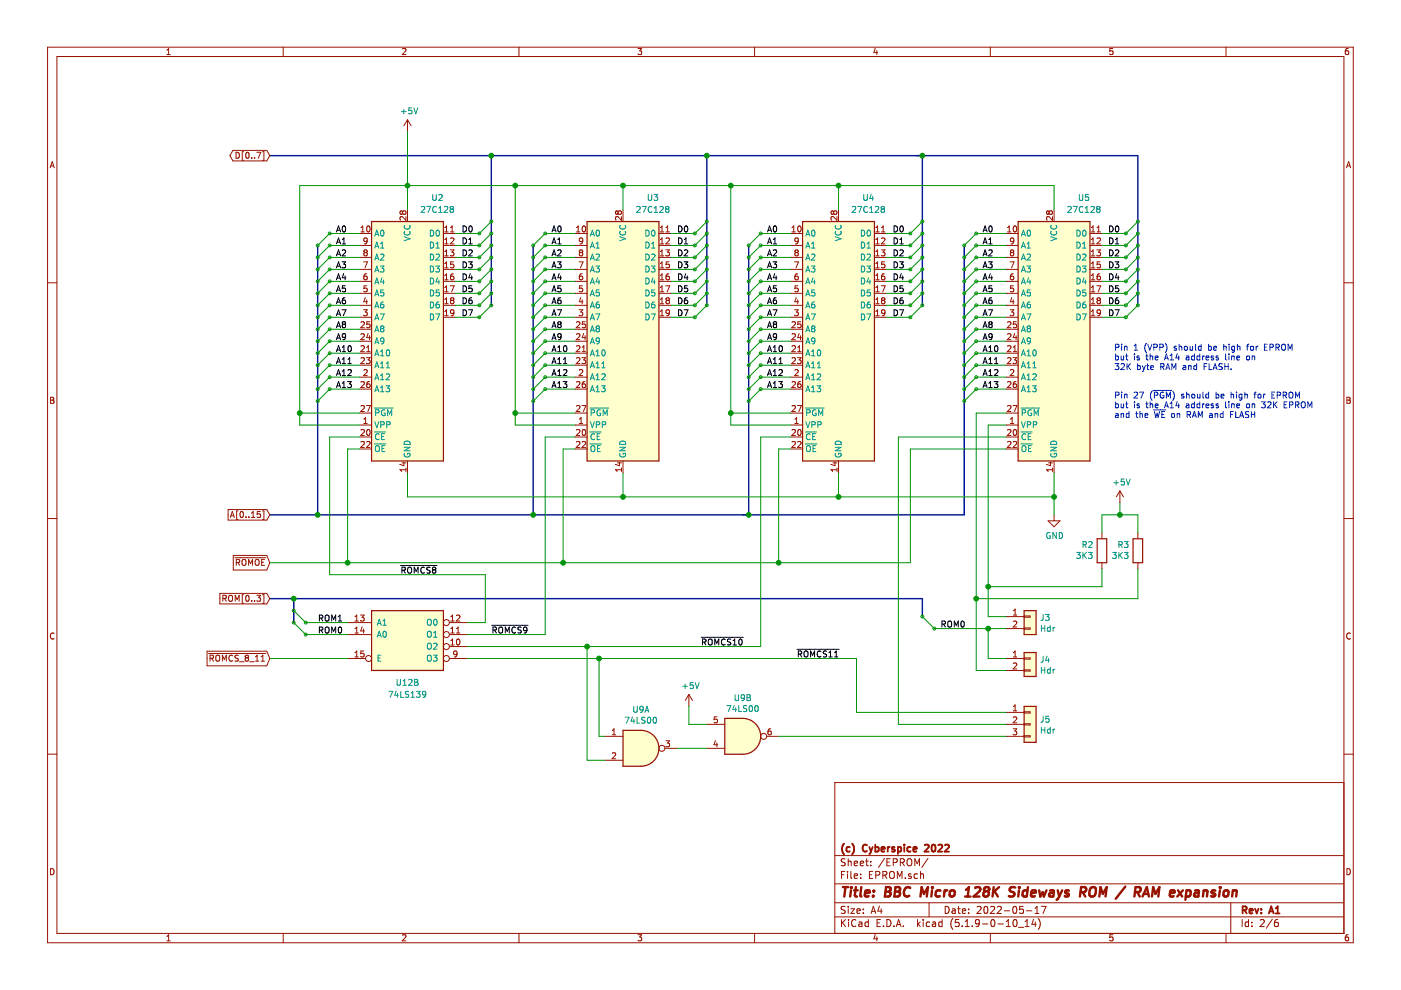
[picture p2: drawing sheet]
<svg xmlns="http://www.w3.org/2000/svg" width="297mm" height="210mm" viewBox="0 0 297 210" stroke-linecap="round" stroke-linejoin="round" font-family="sans-serif">
<path d="M.1 0h297v209.9h-297z" fill-rule="evenodd" fill="#fff" stroke="#fff" stroke-width=".21"/>
<g fill="none" stroke="#981200" stroke-width=".21">
<path d="M10.1 10h276.8v189.9h-276.8zM12.1 12h272.8v185.9h-272.8zM35.4 11.6h.7M35.4 10.6l.4-.3v1.3M60 10v2M85.3 10.4l.5-.1 .3 .3-.8 1h.8M110 10v2M135.3 10.3h.8l-.5 .5 .4 .1v.5l-.2 .2-.5-.2M160 10v2M185.6 10.2l-.3 .9h.8M185.9 10.7v.9M210 10v2"/>
<path d="M235.9 10.3h-.6v.6l.6-.1v.6l-.1 .2-.5-.2M259.9 10v2M285.9 10.3h-.4l-.2 .3-.1 .7 .3 .3 .4-.2v-.6h-.4l-.3 .2M10.6 35.6l.5-1.3 .4 1.3M10.7 35.2h.7M49.4 31.9h7.2l.6 1.1-.6 1.1h-7.2l-.7-1.1zM50 32.3a.64 .64 0 0 1 .8 .6 .64 .64 0 0 1-.8 .7zM51.7 32.2h-.3v1.8h.3M52.2 32.4l.2-.1a.69 .69 0 0 1 .4 .6 .69 .69 0 0 1-.4 .7l-.3-.5zM53.4 33.4v.2M54 33.4v.2M54.5 32.3h.8l-.5 1.3"/>
<path d="M55.7 32.2h.3v1.8h-.3M86.4 25.4l.8 1.3M86.4 25.4v2.5M86.4 25.4l-.8 1.3M285.5 35.6l.4-1.3 .5 1.3M285.6 35.2h.6M10.1 60h2M76.2 59.7h2.6M76.2 57.1h2.6M76.2 54.6h2.6M76.2 52h2.6M76.2 49.5h2.6"/>
<path d="M76.5 49.2h.8M76.5 48.3l.4-.4v1.3M77.1 55.5h.8l-.5 1.3M77.4 53.5l-.3-.2 .3-.3h.2l.3 .2-.3 .3M77.4 53.5l-.3 .3v.2l.3 .2h.3l.2-.2v-.2l-.3-.3M77.4 53.5h.2M77.7 58.1h-.2a.79 .79 0 0 0-.1 1.2h.3l.2-.5-.3-.3h-.2l-.3 .3M77.9 51l-.3 .2h-.3l-.2-.2 .1-.4 .4-.2 .3 .3-.2 .9-.4 .1M77.9 48l.1-.1a.67 .67 0 0 1 .5 .6 .67 .67 0 0 1-.5 .7l-.3-.5zM85.4 45l.2-.3h.2l.3 .3-.1 .3-.2 .1h-.3l-.1-.2M85.4 45l-.3-.3-.3 .3 .1 .4h.3l.2-.2M85.4 45v.2"/>
<path d="M86.1 45.9v.8l-.9-.8-.4 .3 .1 .5M86.4 44.4v2.6M94 59.7h2.6M94 57.1h2.6M94 54.6h2.6M94 52h2.6M94 49.5h2.6M94.3 59.3h.7M94.3 54.2h.7M94.3 51.7h.7M94.3 49.2h.7M94.3 48.3l.4-.4v1.3"/>
<path d="M94.3 50.8l.4-.4v1.3M94.3 53.3l.4-.3v1.2M94.3 55.9l.4-.4v1.3M94.3 58.4l.4-.3v1.2M94.3 56.8h.7M95.5 53h.7l-.4 .5 .4 .1v.4l-.2 .2-.5-.1M95.5 50.6l.5-.2 .2 .4-.7 .9h.7M95.5 49.2h.7M95.5 48.3l.4-.4v1.3M96.1 58.1l-.4 .1-.2 .4 .1 .6 .5 .1 .1-.2-.1-.5-.3-.1-.3 .3M96.2 55.5h-.6l-.1 .6 .5-.1 .2 .3v.3l-.2 .2-.5-.1M121.9 59.7h2.6"/>
<path d="M121.9 57.1h2.6M121.9 54.6h2.6M121.9 52h2.6M121.9 49.5h2.6M122.2 49.2h.8M122.2 48.3l.4-.4v1.3M122.8 55.5h.8l-.5 1.3M123.1 53.5l-.3-.2 .3-.3h.2l.3 .2-.3 .3M123.1 53.5h.2M123.1 53.5l-.3 .3v.2l.3 .2h.3l.2-.2v-.2l-.3-.3M123.4 58.1h-.2a.79 .79 0 0 0-.1 1.2h.3l.2-.5-.3-.3h-.2l-.3 .3M123.6 51l-.3 .2h-.3l-.2-.2 .1-.4 .4-.2 .3 .3-.2 .9-.4 .1"/>
<path d="M123.6 48l.1-.1a.67 .67 0 0 1 .5 .6 .67 .67 0 0 1-.5 .7l-.3-.5zM131 45l-.2-.3-.3 .3 .1 .4h.3l.1-.2M131 45l.3-.3h.2l.3 .3-.1 .3-.2 .1h-.3l-.2-.2M131 45v.2M131.8 45.9v.8l-1-.8-.3 .3 .1 .5M132.1 44.4v2.6M139.7 59.7h2.5M139.7 57.1h2.5M139.7 54.6h2.5M139.7 52h2.5M139.7 49.5h2.5M140 59.3h.7"/>
<path d="M140 54.2h.7M140 51.7h.7M140 49.2h.7M140 56.8h.7M140 48.3l.4-.4v1.3M140 50.8l.4-.4v1.3M140 53.3l.4-.3v1.2M140 55.9l.4-.4v1.3M140 58.4l.4-.3v1.2M141.2 53h.7l-.4 .5 .4 .1v.4l-.2 .2-.5-.1M141.2 50.6l.5-.2 .2 .4-.7 .9h.7M141.2 49.2h.7"/>
<path d="M141.2 48.3l.4-.4v1.3M141.8 58.1l-.4 .1-.2 .4 .1 .6 .5 .1 .1-.2-.1-.5-.3-.1-.3 .3M141.9 55.5h-.6l-.1 .6 .5-.1 .2 .3v.3l-.2 .2-.5-.1M167.6 59.7h2.6M167.6 57.1h2.6M167.6 54.6h2.6M167.6 52h2.6M167.6 49.5h2.6M167.9 49.2h.7M167.9 48.3l.4-.4v1.3M168.5 55.5h.8l-.5 1.3M168.8 53.5l-.3-.2 .3-.3h.2l.3 .2-.3 .3"/>
<path d="M168.8 53.5h.2M168.8 53.5l-.3 .3v.2l.3 .2h.3l.2-.2v-.2l-.3-.3M169.1 58.1h-.2a.79 .79 0 0 0-.1 1.2h.3l.2-.5-.3-.3h-.2l-.3 .3M169.3 51l-.3 .2h-.4l-.1-.2 .1-.4 .4-.2 .3 .3-.2 .9-.5 .1M169.3 48l.1-.1a.67 .67 0 0 1 .5 .6 .67 .67 0 0 1-.5 .7l-.3-.5zM176.7 45l-.2-.3-.3 .3 .1 .4h.3l.1-.2M176.7 45l.3-.3h.2l.3 .3-.1 .3-.2 .1h-.4l-.1-.2M176.7 45v.2M177.5 45.9v.8l-1-.8-.3 .3 .1 .5M177.8 44.4v2.6M185.4 59.7h2.5M185.4 57.1h2.5"/>
<path d="M185.4 54.6h2.5M185.4 52h2.5M185.4 49.5h2.5M185.7 50.8l.4-.4v1.3M185.7 59.3h.7M185.7 54.2h.7M185.7 51.7h.7M185.7 49.2h.7M185.7 56.8h.7M185.7 48.3l.4-.4v1.3M185.7 53.3l.4-.3v1.2M185.7 55.9l.4-.4v1.3"/>
<path d="M185.7 58.4l.4-.3v1.2M186.8 53h.8l-.4 .5 .4 .1v.4l-.2 .2-.6-.1M186.9 50.6l.5-.2 .2 .4-.8 .9h.8M186.9 49.2h.7M186.9 48.3l.4-.4v1.3M187.5 58.1l-.4 .1-.2 .4v.6l.6 .1 .1-.2-.1-.5-.3-.1-.3 .3M187.6 55.5h-.7v.6l.5-.1 .2 .3v.3l-.2 .2-.5-.1M213.3 59.7h2.6M213.3 57.1h2.6M213.3 54.6h2.6M213.3 52h2.6M213.3 49.5h2.6"/>
<path d="M213.6 49.2h.7M213.6 48.3l.4-.4v1.3M214.2 55.5h.8l-.5 1.3M214.5 53.5l-.3-.2 .3-.3h.2l.2 .2-.2 .3M214.5 53.5h.2M214.5 53.5l-.3 .3v.2l.3 .2h.3l.1-.2v-.2l-.2-.3M214.8 58.1h-.2a.79 .79 0 0 0-.1 1.2h.3l.1-.5-.2-.3h-.2l-.3 .3M214.9 48l.2-.1a.67 .67 0 0 1 .5 .6 .67 .67 0 0 1-.5 .7l-.3-.5zM214.9 51l-.2 .2h-.4l-.1-.2 .1-.4 .4-.2 .2 .3-.1 .9-.5 .1M222.4 45l.3-.3h.2l.2 .3v.3l-.2 .1h-.4l-.1-.2M222.4 45l-.2-.3-.3 .3 .1 .4h.3l.1-.2M222.4 45v.2"/>
<path d="M223.1 45.9v.8l-.9-.8-.3 .3 .1 .5M223.5 44.4v2.6M231.1 59.7h2.5M231.1 57.1h2.5M231.1 54.6h2.5M231.1 52h2.5M231.1 49.5h2.5M231.4 59.3h.7M231.4 54.2h.7M231.4 51.7h.7M231.4 49.2h.7M231.4 56.8h.7"/>
<path d="M231.4 48.3l.4-.4v1.3M231.4 50.8l.4-.4v1.3M231.4 53.3l.4-.3v1.2M231.4 55.9l.4-.4v1.3M231.4 58.4l.4-.3v1.2M232.5 53h.8l-.4 .5 .4 .1v.4l-.2 .2-.6-.1M232.6 50.6l.5-.2 .2 .4-.8 .9h.8M232.6 49.2h.7M232.6 48.3l.3-.4v1.3M233.2 58.1l-.4 .1-.2 .4v.6l.6 .1 .1-.2-.1-.5-.4-.1-.2 .3M233.3 55.5h-.7v.6l.5-.1 .2 .3v.3l-.2 .2-.5-.1M284.9 60h2"/>
<path d="M76.2 80h2.6M76.2 67.3h2.6M76.2 64.7h2.6M76.2 62.2h2.6M76.2 74.9h2.6M76.2 77.4h2.6M76.2 72.3h2.6M76.2 69.8h2.6M76.5 68.3l.5-.1 .3 .4-.8 .9h.8M76.5 70.9l.5-.2 .3 .4-.8 .9h.8M76.5 73.4l.5-.1 .3 .3-.8 1h.8M76.5 76l.5-.2 .3 .4-.8 .9h.8"/>
<path d="M77.1 65.7h.8l-.5 .5 .4 .1 .1 .4-.3 .2-.5-.1M77.1 78.5l.5-.1 .3 .3-.8 .9h.8M77.4 63.1l-.3 .9h.8M77.7 75.8h.8l-.5 .5 .4 .1 .1 .5-.3 .2-.5-.1M77.7 63.6v.8M77.7 74.6h.8M77.7 73.6l.4-.3v1.3M77.8 60.6h-.6l-.1 .6 .5-.1 .3 .2v.3l-.3 .3-.5-.2M78 70.7l-.3 .9h.8M78.3 71.2v.8M78.4 68.2h-.6l-.1 .6 .5-.1 .3 .2v.4l-.3 .2-.5-.1M94 67.3h2.6"/>
<path d="M94 64.7h2.6M94 62.2h2.6M94.3 66.9h.7M94.3 61.9h.7M94.3 61l.4-.4v1.3M94.3 63.5l.4-.4v1.3M94.3 66l.4-.3v1.2M94.3 64.4h.7M95.5 60.6h.8l-.5 1.3M95.8 63.7l-.3-.3 .3-.3h.2l.2 .3-.2 .3M95.8 63.7l-.3 .2 .1 .4 .2 .1h.3l.1-.2v-.3l-.2-.2M95.8 63.7h.2"/>
<path d="M96.2 66.2l-.2 .3-.4-.1v-.6l.4-.1 .2 .2v.7l-.2 .3h-.4M121.9 80h2.6M121.9 67.3h2.6M121.9 64.7h2.6M121.9 62.2h2.6M121.9 74.9h2.6M121.9 77.4h2.6M121.9 72.3h2.6M121.9 69.8h2.6M122.2 73.4l.5-.1 .3 .3-.8 1h.8M122.2 76l.5-.2 .3 .4-.8 .9h.8M122.2 70.9l.5-.2 .3 .4-.8 .9h.8"/>
<path d="M122.2 68.3l.5-.1 .3 .4-.8 .9h.8M122.8 65.7h.8l-.5 .5 .4 .1 .1 .4-.3 .2-.5-.1M122.8 78.5l.5-.1 .3 .3-.8 .9h.8M123.1 63.1l-.3 .9h.8M123.4 75.8h.8l-.5 .5 .4 .1 .1 .5-.3 .2-.5-.1M123.4 74.6h.8M123.4 63.6v.8M123.4 73.6l.4-.3v1.3M123.5 60.6h-.6l-.1 .6 .5-.1 .3 .2v.3l-.3 .3-.5-.2M123.7 70.7l-.3 .9h.8M124 71.2v.8M124.1 68.2h-.6l-.1 .6 .5-.1 .3 .2v.4l-.3 .2-.5-.1"/>
<path d="M139.7 67.3h2.5M139.7 64.7h2.5M139.7 62.2h2.5M140 66.9h.7M140 61.9h.7M140 64.4h.7M140 61l.4-.4v1.3M140 63.5l.4-.4v1.3M140 66l.4-.3v1.2M141.2 60.6h.8l-.5 1.3M141.5 63.7l-.3 .2 .1 .4 .2 .1h.3l.1-.2v-.3l-.2-.2M141.5 63.7l-.3-.3 .3-.3h.2l.2 .3-.2 .3"/>
<path d="M141.5 63.7h.2M141.9 66.2l-.2 .3-.4-.1v-.6l.4-.1 .2 .2v.7l-.2 .3h-.4M167.6 80h2.6M167.6 67.3h2.6M167.6 64.7h2.6M167.6 62.2h2.6M167.6 74.9h2.6M167.6 77.4h2.6M167.6 72.3h2.6M167.6 69.8h2.6M167.9 73.4l.5-.1 .2 .3-.7 1h.7M167.9 76l.5-.2 .2 .4-.7 .9h.7"/>
<path d="M167.9 70.9l.5-.2 .2 .4-.7 .9h.7M167.9 68.3l.5-.1 .2 .4-.7 .9h.7M168.5 65.7h.8l-.5 .5 .4 .1 .1 .4-.3 .2-.5-.1M168.5 78.5l.5-.1 .3 .3-.8 .9h.8M168.8 63.1l-.3 .9h.8M169.1 75.8h.8l-.5 .5 .4 .1 .1 .5-.3 .2-.5-.1M169.1 74.6h.8M169.1 63.6v.8M169.1 73.6l.4-.3v1.3M169.2 60.6h-.6l-.1 .6 .5-.1 .3 .2v.3l-.3 .3-.5-.2M169.4 70.7l-.3 .9h.8M169.7 71.2v.8"/>
<path d="M169.8 68.2h-.6l-.1 .6 .5-.1 .3 .2v.4l-.3 .2-.5-.1M185.4 67.3h2.5M185.4 64.7h2.5M185.4 62.2h2.5M185.7 66.9h.7M185.7 61.9h.7M185.7 64.4h.7M185.7 61l.4-.4v1.3M185.7 63.5l.4-.4v1.3M185.7 66l.4-.3v1.2M186.8 60.6h.9l-.5 1.3M187.2 63.7l-.3 .2v.4l.3 .1h.3l.1-.2v-.3l-.2-.2"/>
<path d="M187.2 63.7l-.3-.3 .3-.3h.2l.2 .3-.2 .3M187.2 63.7h.2M187.6 66.2l-.2 .3-.4-.1-.1-.6 .5-.1 .2 .2v.7l-.2 .3h-.4M213.3 80h2.6M213.3 67.3h2.6M213.3 64.7h2.6M213.3 62.2h2.6M213.3 74.9h2.6M213.3 77.4h2.6M213.3 72.3h2.6M213.3 69.8h2.6M213.6 73.4l.5-.1 .2 .3-.7 1h.7"/>
<path d="M213.6 76l.5-.2 .2 .4-.7 .9h.7M213.6 70.9l.5-.2 .2 .4-.7 .9h.7M213.6 68.3l.5-.1 .2 .4-.7 .9h.7M214.2 65.7h.7l-.4 .5 .4 .1v.4l-.2 .2-.5-.1M214.2 78.5l.5-.1 .2 .3-.7 .9h.7M214.5 63.1l-.3 .9h.8M214.8 75.8h.8l-.5 .5 .4 .1 .1 .5-.3 .2-.5-.1M214.8 74.6h.8M214.8 63.6v.8M214.8 73.6l.4-.3v1.3M214.9 60.6h-.6l-.1 .6 .5-.1 .2 .2v.3l-.2 .3-.5-.2M215.1 70.7l-.3 .9h.8"/>
<path d="M215.4 71.2v.8M215.5 68.2h-.6l-.1 .6 .5-.1 .3 .2v.4l-.3 .2-.5-.1M231.1 67.3h2.5M231.1 64.7h2.5M231.1 62.2h2.5M231.4 66.9h.7M231.4 61.9h.7M231.4 64.4h.7M231.4 61l.4-.4v1.3M231.4 63.5l.4-.4v1.3M231.4 66l.4-.3v1.2M232.5 60.6h.9l-.6 1.3"/>
<path d="M232.8 63.7l-.2 .2v.4l.2 .1h.4l.1-.2v-.3l-.2-.2M232.8 63.7l-.2-.3 .2-.3h.3l.2 .3-.2 .3M232.8 63.7h.3M233.3 66.2l-.2 .3-.4-.1-.1-.6 .5-.1 .2 .2v.7l-.2 .3h-.4M10.7 84.2h.5l.2 .3-.2 .3 .3 .3-.3 .4h-.5zM10.7 84.8h.5M76.2 90.1h2.6M76.2 92.7h2.6M76.2 95.2h2.6M76.2 82.5h2.6M76.2 87.6h2.6M76.5 91.2l.5-.1 .3 .3-.8 .9h.8"/>
<path d="M76.5 81l.5-.1 .3 .4-.8 .9h.8M76.5 86.1l.5-.1 .3 .3-.8 1h.8M76.5 93.7l.5-.1 .3 .4-.8 .9h.8M77.1 89.8h.8M77.1 88.9l.4-.4v1.3M77.7 86h.8l-.5 1.3M77.7 93.7l.5-.1 .3 .4-.8 .9h.8M77.9 91.2l.1-.1a.67 .67 0 0 1 .5 .6 .67 .67 0 0 1-.5 .6l-.3-.5zM78.3 80.9l-.4 .1-.2 .5 .1 .5 .5 .1 .2-.2-.2-.4-.3-.1-.3 .2M85.2 98.1h.9M85.6 98v.8l-.9-.4M86.1 99.2v.8"/>
<path d="M86.1 99.6h-1.3l.4 .4M86.4 97.7v2.6M121.9 90.1h2.6M121.9 92.7h2.6M121.9 95.2h2.6M121.9 82.5h2.6M121.9 87.6h2.6M122.2 91.2l.5-.1 .3 .3-.8 .9h.8M122.2 93.7l.5-.1 .3 .4-.8 .9h.8M122.2 81l.5-.1 .3 .4-.8 .9h.8M122.2 86.1l.5-.1 .3 .3-.8 1h.8M122.8 89.8h.8"/>
<path d="M122.8 88.9l.4-.4v1.3M123.4 86h.8l-.5 1.3M123.4 93.7l.5-.1 .3 .4-.8 .9h.8M123.6 91.2l.1-.1a.67 .67 0 0 1 .5 .6 .67 .67 0 0 1-.5 .6l-.3-.5zM124 80.9l-.4 .1-.2 .5 .1 .5 .5 .1 .2-.2-.2-.4-.3-.1-.3 .2M130.9 98.1h.9M131.3 98v.8l-.9-.4M131.8 99.6h-1.3l.3 .4M131.8 99.2v.8M132.1 97.7v2.6M167.6 90.1h2.6M167.6 92.7h2.6"/>
<path d="M167.6 95.2h2.6M167.6 82.5h2.6M167.6 87.6h2.6M167.9 91.2l.5-.1 .2 .3-.7 .9h.7M167.9 93.7l.5-.1 .2 .4-.7 .9h.7M167.9 81l.5-.1 .2 .4-.7 .9h.7M167.9 86.1l.5-.1 .2 .3-.7 1h.7M168.5 89.8h.8M168.5 88.9l.4-.4v1.3M169.1 86h.8l-.5 1.3M169.1 93.7l.5-.1 .3 .4-.8 .9h.8M169.3 91.2l.1-.1a.67 .67 0 0 1 .5 .6 .67 .67 0 0 1-.5 .6l-.3-.5z"/>
<path d="M169.7 80.9l-.4 .1-.2 .5 .1 .5 .5 .1 .2-.2-.2-.4-.3-.1-.3 .2M176.6 98.1h.9M177 98v.8l-.9-.4M177.5 99.6h-1.3l.3 .4M177.5 99.2v.8M177.8 97.7v2.6M213.3 90.1h2.6M213.3 92.7h2.6M213.3 95.2h2.6M213.3 82.5h2.6M213.3 87.6h2.6M213.6 91.2l.5-.1 .2 .3-.7 .9h.7"/>
<path d="M213.6 93.7l.5-.1 .2 .4-.7 .9h.7M213.6 81l.5-.1 .2 .4-.7 .9h.7M213.6 86.1l.5-.1 .2 .3-.7 1h.7M214.2 89.8h.7M214.2 88.9l.4-.4v1.3M214.8 86h.8l-.5 1.3M214.8 93.7l.5-.1 .3 .4-.8 .9h.8M214.9 91.2l.2-.1a.67 .67 0 0 1 .5 .6 .67 .67 0 0 1-.5 .6l-.3-.5zM215.4 80.9l-.4 .1-.2 .5 .1 .5 .5 .1 .2-.2-.2-.4-.3-.1-.3 .2M222.3 98.1h.8M222.7 98v.8l-.9-.4M223.1 99.6h-1.2l.3 .4"/>
<path d="M223.1 99.2v.8M223.5 97.7v2.6M285.6 84.2h.4l.3 .3-.3 .3 .3 .3-.2 .4h-.5zM285.6 84.8h.4M10.1 109.9h2M48.4 108h8.2l.6 1.2-.6 1.1h-8.2zM48.8 109.7l.5-1.3 .4 1.3M49 109.4h.6M49.5 117.8h7.1l.6 1.5-.6 1.6h-7.1zM49.8 118.2h6.5M50.1 119.3l.6-.1 .1-.2v-.3l-.7-.1v1.3M50.4 119.3l.4 .6"/>
<path d="M50.5 108.3h-.3v1.8h.3M51 108.6l.2-.2a.67 .67 0 0 1 .4 .7 .67 .67 0 0 1-.4 .6l-.3-.5zM51.4 118.8l.2-.2a.44 .44 0 0 1 .6 .4l-.1 .7-.5 .2-.2-.2zM52.2 109.6v.1M52.7 119.9v-1.3l.4 .9 .4-.9v1.3M52.8 109.6v.1M53.3 109.7h.7M53.3 108.8l.4-.4v1.3M54.2 118.8l.2-.2a.45 .45 0 0 1 .5 .4l-.1 .8h-.5a.92 .92 0 0 1-.1-1zM55.2 108.4h-.6l-.1 .7 .5-.2 .2 .3v.3l-.2 .2-.5-.1M55.5 119.2h.4M55.7 108.3h.3v1.8h-.3"/>
<path d="M56.1 118.6h-.6v1.3h.6M222.2 110.4h2.5l-1.2 1.3zM223.5 109.2v1.2M233.6 113v1.2M233.6 119.3v1.3M237.4 104.1l-.7 1.3M237.4 104.1v2.5M237.4 104.1l.8 1.3M241.2 113v1.2M241.2 119.3v1.3M284.9 109.9h2M11.5 134.3a.58 .58 0 0 0-.8 .5 .58 .58 0 0 0 .8 .6"/>
<path d="M43.9 138.1h12.7l.6 1.5-.6 1.6h-12.7zM44.2 138.6h12.1M44.5 139.6l.6-.1 .2-.2-.1-.3-.7-.1v1.3M44.8 139.6l.5 .6M45.8 139.1l.3-.2a.44 .44 0 0 1 .5 .4l-.1 .7-.4 .2-.3-.2zM46.6 125.8h10l.6 1.1-.6 1.1h-10zM47.3 126.9l.6-.1v-.5l-.6-.1v1.3M47.6 126.9l.4 .6M48.5 126.4l.3-.2a.44 .44 0 0 1 .5 .4v.7l-.5 .2-.3-.2zM49.3 139a.56 .56 0 0 0-.8 .5 .56 .56 0 0 0 .8 .6M49.9 127.5v-1.3l.4 .9 .4-.9v1.3M50.5 139l-.5-.1-.2 .3 .1 .3 .6 .2v.4h-.7"/>
<path d="M51.7 126.1h-.3v1.8h.3M52 139.2l.2-.3h.3l.2 .3M52 139.2l.2 .3M52 139.2h.1M52.2 139.5l-.2 .2v.4l.2 .1 .4-.1 .1-.1v-.3l-.2-.2M52.2 126.3l.2-.1a.69 .69 0 0 1 .4 .7 .69 .69 0 0 1-.4 .6l-.3-.5zM52.2 139.5h.3M52.7 139.2h.1M52.7 139.2l-.2 .3M53.4 127.4v.1M54 127.4v.1M54.2 139.3l.3-.4v1.3"/>
<path d="M54.5 126.2h.7l-.4 .5 .4 .1v.5l-.2 .2-.5-.1M55.3 139.3l.4-.4v1.3M55.7 126.1h.3v1.8h-.3M73.7 139.6h3.8M73.7 134.5h5.1M73.7 132h5.1M75.3 134.2h.7M75.3 133.3l.3-.4v1.3M75.3 139.3h.7M75.3 131.7h.7M75.3 130.8l.3-.4v1.3M75.3 138.4l.3-.4v1.3"/>
<path d="M76.4 130.4h.8l-.4 .5 .3 .1 .1 .4-.2 .3-.6-.2M76.8 132.9l-.3 .9h.8M77.1 133.4v.8M77.1 138h-.6v.6l.5-.1 .2 .3v.3l-.2 .2-.5-.1M95.3 139.6h3.8M95.3 137.1h3.8M95.3 134.5h3.8M95.3 132h3.8M95.6 134.2h.7M95.6 131.7h.7M95.6 136.8h.7M95.6 130.8l.3-.4v1.3"/>
<path d="M95.6 133.3l.3-.4v1.3M95.6 135.8l.3-.3v1.3M96.8 134.2h.7M96.8 130.5l.5-.1 .2 .4-.8 .9h.8M96.8 133.3l.3-.4v1.3M96.9 135.6l.2-.1a.67 .67 0 0 1 .4 .6 .67 .67 0 0 1-.4 .7l-.3-.5zM96.9 138.6l-.2 .2h-.4l-.1-.2v-.5l.5-.1 .2 .3-.2 .9-.4 .1M213.3 139.6h3.8M213.3 130.7h3.8M213.3 133.3h3.8M214.8 131.8l.5-.1 .3 .3-.8 .9h.8M214.8 139.3h.8"/>
<path d="M214.8 129.5l.4-.4v1.3M214.8 138.4l.4-.4v1.3M214.8 130.4h.8M217.1 130.6h1.3v.3h-1.3zM217.1 133.1h1.3v.3h-1.3zM217.1 139.5h1.3v.2h-1.3zM286.3 134.3a.58 .58 0 0 0-.8 .5 .58 .58 0 0 0 .8 .6M10.1 159.9h2M47.1 140.2v-1.3l.5 .9 .4-.9v1.3M50.8 140.3h.9M52.9 140.3h1M54.2 140.2h.7"/>
<path d="M55.3 140.2h.8M128.3 156.1h3.8M129.8 155.8h.7M129.8 154.9l.4-.4v1.3M129.8 159.7l.5-.1 .2 .4-.7 .9h.7M141 158.7h2.5M141.2 157.1h.8l-.5 .4 .4 .2 .1 .4-.3 .2-.5-.1M146.1 147.2l.7 1.3M146.1 147.2l-.8 1.3M146.1 147.2v2.6M149.9 153.6h3.8M149.9 158.7h3.8"/>
<path d="M151.7 157l-.3 .9h.8M152 157.5v.8M152 152h-.5l-.1 .6 .5-.1 .2 .2v.3l-.2 .3-.5-.2M162.6 156.1h2.5M163.4 154.5h-.2a.79 .79 0 0 0-.1 1.3l.3-.1 .1-.4-.2-.3h-.2l-.3 .3M213.3 142.2h3.8M213.3 151h3.8M213.3 153.6h3.8M213.3 156.1h3.8M214.8 154.5h.8l-.4 .5 .3 .1 .1 .5-.3 .2-.5-.1M214.8 140.7l.5-.1 .3 .3-.8 .9h.8M214.8 152.1l.5-.1 .3 .3-.8 1h.8"/>
<path d="M214.8 149.8l.4-.4v1.3M214.8 150.7h.8M217.1 142h1.3v.3h-1.3zM217.1 150.9h1.3v.3h-1.3zM217.1 153.5h1.3v.2h-1.3zM217.1 156h1.3v.2h-1.3zM284.9 159.9h2M128.3 161.2h3.8M284.9 165.9h-107.9v32M10.7 184.2a.65 .65 0 0 1 .8 .6 .65 .65 0 0 1-.8 .7zM35.4 198.5l.4-.3v1.3M35.4 199.5h.7"/>
<path d="M60 197.9v2M85.3 198.3l.5-.1 .3 .3-.8 1h.8M110 197.9v2M135.3 198.2h.8l-.5 .5 .4 .1v.6l-.2 .1-.5-.1M160 197.9v2M177 194.4h107.9M177 191.4h107.9M177 187.4h107.9M177 181.4h107.9M178.4 185.5h.5M178.4 195v1.5M178.6 195.6l.7 .9"/>
<path d="M179.1 184.8h-.7v1.5M179.2 192.2h-.6l-.3 .2 .2 .4 .6 .3v.4l-.2 .2-.6-.1M179.2 182.1h-.6l-.3 .2 .2 .4 .6 .3v.4l-.2 .2-.6-.1M179.3 195l-.9 .8M179.7 184.8v.1M179.7 185.3v1M179.8 182.1v1.5M179.8 192.2v.1M179.8 192.7v1M179.8 182.7l.2-.1h.4l.1 1M179.9 195v.1M179.9 195.5v1"/>
<path d="M180.4 192.7h.8l-.8 1h.8M180.4 184.8v1.3l.2 .2M181.1 185.8l.7-.2v-.3h-.5l-.2 .2 .1 .7h.6M181.1 183.1l.7-.2v-.3h-.5l-.2 .2 .1 .7h.6M181.5 195.1a.59 .59 0 0 0-.8 0 .59 .59 0 0 0-.1 .7 .56 .56 0 0 0 .2 .6 .56 .56 0 0 0 .7-.1M181.7 193.2l.7-.2-.1-.2-.4-.1-.2 .2 .1 .7h.5M182.1 195.5h.6l.1 1M182.4 183.1l.7-.2-.1-.3h-.4l-.2 .2 .1 .7h.5M182.5 186.1v.2M182.5 185.3v.2M182.8 195.8l-.5 .1-.3 .2 .3 .4 .5-.1M183 193.5v.2"/>
<path d="M183 192.8v.1M183.5 182.6h.6M183.7 182.1v1.3l.4 .2M184.1 195.5h-.4l-.3 .2 .1 .6 .2 .2 .4-.1M184.1 195v1.5M184.3 185.5h.5M184.6 183.4v.2M184.6 182.6v.2M184.7 193.7l.5-1.5 .5 1.5M184.8 193.2h.8M185 184.8h-.7v1.5h.7M185.6 198.1l-.3 .9h.8"/>
<path d="M185.7 185.5h.7l.1-.2v-.4l-.2-.1h-.6v1.5M185.9 198.6v.9M186 195.7h.5M186.5 192.1l-.4 1.1h1M186.7 195h-.7v1.5h.7M186.8 192.7v1M187.2 185.5h.7l.1-.2v-.4l-.2-.1h-.6v1.5M187.3 196.3v.2M187.5 185.5l.5 .8M187.5 182l-1.2 1.9M188 195a.76 .76 0 0 1 .9 .7 .76 .76 0 0 1-.9 .8zM188 182.8h.5"/>
<path d="M188.7 185l.3-.2a.53 .53 0 0 1 .6 .5v.5a.51 .51 0 0 1-.8 .4 1.05 1.05 0 0 1-.1-1.2zM188.8 182.1h-.8v1.5h.8M189.4 182.9l.7-.1 .1-.2v-.4l-.2-.1h-.6v1.5M189.5 196.3v.2M190 196.5l.5-1.5 .5 1.5M190.2 196h.7M190.2 186.3v-1.5l.6 1 .4-1v1.5M190.9 182.9l.7-.1 .1-.2v-.4l-.2-.1h-.6v1.5M191.2 182.9l.5 .7M191.5 196.3v.2M191.9 186.1v.2M192.4 182.3l.3-.2a.53 .53 0 0 1 .6 .5v.5a.51 .51 0 0 1-.8 .4 1.05 1.05 0 0 1-.1-1.2z"/>
<path d="M193.2 185.3h-.4l-.2 .2 .1 .2 .5 .1v.4h-.6M194 183.6v-1.5l.5 1 .4-1v1.5M194.5 195v1.5M194.5 185.3h-.4l-.3 .2 .1 .6 .2 .2 .4-.1M194.7 195.9l.4 .6M195.1 195.5l-.6 .5M195.2 185.4l.2-.1h.3l.1 1M195.2 184.8v1.5M195.7 195v.1M195.7 195.5v1M196.7 182l-1.2 1.9M197 191.4v3"/>
<path d="M197.1 195.5h-.4l-.3 .2v.6l.3 .2 .4-.1M197.7 195.5h.6l.1 1M198.4 195.8l-.7 .3 .2 .4 .5-.1M199.7 195.5h-.4l-.3 .2 .1 .6 .2 .2 .4-.1M199.7 195v1.5M200.4 192.2a.75 .75 0 0 1 .8 .7 .75 .75 0 0 1-.8 .8zM201.9 192.8h.6v.9M202 194.8a1.71 1.71 0 0 0 0 2.2M202.5 193l-.5 .1-.2 .2 .2 .4 .5-.1M203 192.7h.6M203.2 192.2v1.3l.4 .2M203.3 195h-.7l-.1 .7 .7-.1 .2 .2-.1 .5-.2 .2-.6-.2"/>
<path d="M204 196.3v.2M204 193.2l.7-.2v-.2l-.5-.1-.2 .2 .1 .7h.6M204.6 196.5h.9M204.6 195.4l.5-.4v1.5M205.4 193.5v.2M205.4 192.8v.1M206.1 196.3v.2M207.2 192.3l.5-.1 .3 .4-.9 1.1h.9M207.6 195.6l-.2 .3-.5-.1-.1-.2 .1-.6h.5l.2 .2v.9l-.4 .4h-.3M208.3 195.9h1.1M208.7 192.3l.4-.1a.85 .85 0 0 1-.1 1.5l-.3-.2-.1-.4zM210 197.9v2"/>
<path d="M210 192.3l.6-.1 .3 .4-1 1.1h1M210.3 195h.1a.8 .8 0 0 1 .6 .7 .8 .8 0 0 1-.6 .8 1 1 0 0 1-.1-1.5zM211.4 192.3l.6-.1 .3 .4-.9 1.1h.9M211.6 195.9h1.1M212.9 193.1h1.2M213.3 195.4l.5-.4v1.5M213.3 196.5h.9M214.9 192.3l.2-.1a.8 .8 0 0 1 .5 .7 .8 .8 0 0 1-.5 .8l-.4-.6zM215 195h.1a.8 .8 0 0 1 .6 .7 .8 .8 0 0 1-.6 .8 .97 .97 0 0 1-.1-1.5zM215.9 196.6h1.2M216.9 192.2h-.7l-.1 .7 .8-.1 .1 .2-.1 .5-.2 .2-.6-.2M217.4 196.5h.8"/>
<path d="M217.4 195.4l.4-.4v1.5M217.6 193.1h1.2M219.1 194.9l-.3 1.1h.9M219.4 193.7h.9M219.4 192.6l.5-.4v1.5M219.5 195.5v1M220.1 194.8a1.71 1.71 0 0 1 0 2.2M220.8 192.2h1l-.7 1.5M235.9 198.2h-.6v.6l.6-.1v.7l-.1 .1-.5-.1M259.9 197.9v2M260.9 191.4v6.5M263.4 195v1.5"/>
<path d="M264.7 195.5h-.4l-.3 .2 .1 .7h.6M264.7 195v1.5M265.4 196.3v.2M265.4 195.5v.2M267.2 195.1l.6-.1 .3 .4-1 1.1h1M269.8 194.9l-1.3 1.9M270.9 195h-.4a.96 .96 0 0 0 0 1.5l.5-.2 .1-.5-.3-.3-.5 .1-.1 .2M285.6 184.2a.65 .65 0 0 1 .7 .6 .65 .65 0 0 1-.7 .7zM285.9 198.2h-.4l-.2 .3-.1 .7 .3 .3 .4-.1v-.7h-.4l-.3 .2"/>
<circle cx="78.1" cy="139.6" r=".63"/>
<circle cx="94.6" cy="137.1" r=".63"/>
<circle cx="94.6" cy="134.5" r=".63"/>
<circle cx="94.6" cy="139.6" r=".63"/>
<circle cx="94.6" cy="132" r=".63"/>
<circle cx="140.3" cy="158.7" r=".63"/>
<circle cx="161.9" cy="156.1" r=".63"/>
</g>
<g fill="none" stroke="#981200" stroke-width=".38">
<path d="M179 178.9a1.71 1.71 0 0 0 0 2.3M180.2 179.7l-.5-.1-.2 .3 .1 .6h.6M180.7 178.9a1.79 1.79 0 0 1 0 2.3M183.8 179.2a.59 .59 0 0 0-.7 0 .59 .59 0 0 0-.2 .7 .56 .56 0 0 0 .3 .6 .56 .56 0 0 0 .6-.1M184.3 179.6l.4 1M185 179.6l-.3 1M185.6 179.7l.4-.1 .3 .3-.1 .5-.2 .2-.4-.1M185.6 179.1v1.5M188.2 179.6v1M188.6 179.6l-.4 .3M189.7 179.7l-.4-.1-.2 .2 .1 .2 .5 .1v.4h-.6M190.4 179.7l.4-.1 .3 .3-.1 .5-.2 .2-.4-.1"/>
<path d="M190.4 179.6v1.5M191.7 179.1v.1M191.7 179.6v1M193.1 179.7l-.4-.1-.3 .3v.5l.3 .2 .4-.1M196.1 179.2l.5-.1 .3 .4-.9 1.1h.9M197.6 179.2l.4-.1a.85 .85 0 0 1-.1 1.5l-.3-.2-.1-.4zM198.9 179.2l.6-.1 .3 .4-.9 1.1h.9M200.4 179.2l.5-.1 .3 .4-.9 1.1h.9M184.7 180.6l-.4 .5M186.9 180.1l.7-.2-.1-.2-.4-.1-.2 .2v.7h.6M193.7 180.1l.7-.2-.1-.2-.4-.1-.2 .2v.7h.6M263.5 193l.7-.1 .1-.2-.1-.4-.2-.1h-.5v1.5"/>
<path d="M263.8 193l.5 .7M264.9 193.2l.7-.2-.1-.2-.4-.1-.2 .2 .1 .7h.5M266.1 192.7l.4 1 .3-1M267.4 193.5v.2M267.4 192.8v.1M269 193.7l.5-1.5 .5 1.5M269.2 193.2h.7M270.5 193.7h.8M270.5 192.6l.4-.4v1.5"/>
</g>
<g fill="none" stroke="#981200" stroke-width=".51">
<path d="M178.7 188.1h1.1M179.3 188.1l-.3 2M180.4 188.8l-.2 1.3M180.5 188.1v.2M180.5 188.1l.1 .1-.1 .1M181.1 188.8h.7M181.5 188.1l-.3 1.7 .1 .2 .4 .1M182.6 188.1l-.2 1.7 .2 .3M183.4 189.4l1-.2-.1-.4h-.5l-.4 .2v1h.8M185.1 189.9v.2M185.3 188.8l.1 .1-.2 .1M185.3 188.8l-.1 .2"/>
<path d="M187.7 189h.7M187.9 188.1h.6l.3 .2v.4l-.4 .3 .3 .1a.56 .56 0 0 1-.3 1h-.8zM189.7 189h.7M189.9 188.1h.6l.3 .2v.4l-.4 .3 .3 .1a.56 .56 0 0 1-.3 1h-.8zM193 188.3a.87 .87 0 0 0-1 0 .87 .87 0 0 0-.4 .9 .69 .69 0 0 0 .4 .8 .69 .69 0 0 0 .8-.1M195.1 190.1l.3-2 .5 1.4 .8-1.4-.2 2M197.6 188.8l-.1 1.3M197.7 188.1v.2M197.7 188.1l.1 .1-.1 .1M199.4 188.8h-.7l-.3 .3-.1 .6 .4 .4 .6-.1M200.3 188.8l-.2 1.3M200.9 188.8h-.4l-.2 .3"/>
<path d="M201.5 188.9l.3-.1 .6 .1v.8l-.3 .3a.49 .49 0 0 1-.8-.3zM204.6 190.1h1.2M204.8 188.7l.6-.6-.2 2M206.7 188.3l.4-.2h.4l.3 .2v.4l-.1 .2-1.3 1.2h1.3M209 188.9l-.3-.1-.1-.3a.66 .66 0 0 1 1-.3l.2 .4-.5 .3M209 188.9l-.2 .1a.67 .67 0 0 0-.2 .9 .65 .65 0 0 0 .8 0 .65 .65 0 0 0 .1-.9l-.2-.1M209 188.9h.3M210.7 188.1l-.3 2M210.9 188.9l.7 1.2M211.8 188.1l-1.3 1.1M215.3 188.2h-1l-.2 .5 .3 .3a.65 .65 0 0 1 .7 .5l-.2 .4a.87 .87 0 0 1-1 .1M216 188.8l-.1 1.3"/>
<path d="M216.1 188.1v.2M216.1 188.1l.1 .1-.1 .1M217.8 188.8h-.7l-.2 .3-.1 .6 .3 .4 .6-.1M217.9 188.1l-.2 2M218.6 189.4l1-.2v-.4h-.8l-.2 1 .2 .3 .6-.1M220.3 188.8l.3 1.3 .5-1 .2 1 .6-1.3M222.6 188.8h.8l-.1 1.3M223.4 189.2l-.7 .1a.4 .4 0 0 0-.3 .4 .4 .4 0 0 0 .3 .4l.6-.1M224.3 188.8l.3 1.3M224.6 190.1l-.3 .5-.3 .2M225.2 188.8l-.6 1.3M226.6 188.8a.49 .49 0 0 0-.8 .3l.8 .6-.3 .4-.6-.1"/>
<path d="M229.1 189.1l1-.1a.54 .54 0 0 0 .2-.5 .54 .54 0 0 0-.3-.4h-.8l-.2 2M229.5 189.1l.6 1M231.2 188.4a.69 .69 0 0 1 1.1 0 1.49 1.49 0 0 1-.6 1.7l-.5-.1a1.41 1.41 0 0 1 0-1.6zM233.1 190.1l.2-2 .5 1.4 .8-1.4-.2 2M238.6 188l-2 2.6M240.6 189.1l1-.1a.54 .54 0 0 0 .3-.5 .54 .54 0 0 0-.4-.4h-.7l-.3 2M241.1 189.1l.6 1M242.2 190.1l1-2 .4 2M242.5 189.5h1M244.2 190.1l.3-2 .5 1.4 .8-1.4-.2 2M248.1 189.4l.9-.2v-.4h-.8l-.2 1 .3 .3 .5-.1M249.8 188.8l.8 1.3"/>
<path d="M250.8 188.8l-1.2 1.3M251.6 188.8h.5l.3 .1-.1 1a.69 .69 0 0 1-.9 .1M251.6 188.8l-.3 2M253.4 188.8h.7v1.3M254.2 189.2l-.7 .1a.4 .4 0 0 0-.3 .4 .4 .4 0 0 0 .2 .4l.7-.1M255.2 188.9l.3-.1h.4v1.3M255.2 188.8l-.2 1.3M257.7 188.8a.52 .52 0 0 0-.8 .3l.2 .3 .5 .1v.3l-.3 .3-.5-.1M258.6 188.8l-.1 1.3M258.7 188.1v.2M258.7 188.1l.1 .1-.1 .1M259.6 188.9l.3-.1 .5 .1v.8l-.2 .3a.53 .53 0 0 1-.8-.1z"/>
<path d="M261.4 188.9l.3-.1h.5l-.1 1.3M261.4 188.8l-.2 1.3"/>
</g>
<g fill="#fffecd" stroke="#fffecd" stroke-width=".25">
<path d="M78.8 47h15.2v50.7h-15.2z" fill-rule="evenodd"/>
<path d="M124.5 47h15.2v50.7h-15.2z" fill-rule="evenodd"/>
<path d="M170.2 47h15.2v50.7h-15.2z" fill-rule="evenodd"/>
<path d="M215.9 47h15.2v50.7h-15.2z" fill-rule="evenodd"/>
<path d="M217.1 138.4h2.6v5h-2.6z" fill-rule="evenodd"/>
<path d="M217.1 129.5h2.6v5h-2.6z" fill-rule="evenodd"/>
<path d="M217.1 149.8h2.6v7.6h-2.6z" fill-rule="evenodd"/>
<path d="M157.5 152.3a3.8 3.8 0 0 1 3.8 3.8 3.8 3.8 0 0 1-3.8 3.8z" fill-rule="evenodd"/>
<path d="M153.7 152.3h3.8v7.6h-3.8z" fill-rule="evenodd"/>
<path d="M135.9 154.9a3.8 3.8 0 0 1 3.8 3.8 3.8 3.8 0 0 1-3.8 3.8z" fill-rule="evenodd"/>
<path d="M132.1 154.9h3.8v7.6h-3.8z" fill-rule="evenodd"/>
<path d="M78.8 129.5h15.2v12.7h-15.2z" fill-rule="evenodd"/>
</g>
<path d="M78.8 47h15.2v50.7h-15.2zM124.5 47h15.2v50.7h-15.2zM170.2 47h15.2v50.7h-15.2zM215.9 47h15.2v50.7h-15.2zM232.6 114.2h2v5.1h-2zM240.2 114.2h2.1v5.1h-2.1zM78.8 129.5h15.2v12.7h-15.2zM217.1 129.5h2.6v5h-2.6zM217.1 138.4h2.6v5h-2.6zM132.1 154.9h3.8a3.8 3.8 0 0 1 3.8 3.8 3.8 3.8 0 0 1-3.8 3.8h-3.8zM153.7 152.3h3.8a3.8 3.8 0 0 1 3.8 3.8 3.8 3.8 0 0 1-3.8 3.8h-3.8zM217.1 149.8h2.6v7.6h-2.6z" fill="none" stroke="#981200" stroke-width=".25"/>
<g fill="none" stroke="#009596" stroke-width=".21">
<path d="M85.1 23.7h1M85.6 23.2v.9M87.3 22.9h-.6l-.1 .6 .2-.1h.5v.6l-.2 .1-.5-.1M87.7 22.9l.4 1.2 .5-1.2M79.5 57.7l.4-1.3 .4 1.3M79.5 55.1l.4-1.2 .4 1.2M79.5 52.6l.4-1.3 .4 1.3M79.5 50.1l.4-1.3 .4 1.3M79.6 59.9h.6M79.6 57.3h.6M79.6 54.8h.6M79.6 52.2h.6"/>
<path d="M79.6 49.7h.6M80.6 56.4h.8l-.4 .5 .3 .1v.6l-.7-.1M80.7 51.7l.3-.4v1.3M80.7 54l.5-.1 .2 .3-.8 .9h.8M80.7 52.6h.7M80.8 48.9l.2-.1a.69 .69 0 0 1 .4 .6 .69 .69 0 0 1-.4 .7l-.3-.5zM81 58.9l-.3 .9h.8M81.3 59.4v.8M85.7 50.2l1.3 .4-1.3 .5M85.8 47.8a.56 .56 0 0 0 .5 .8 .56 .56 0 0 0 .5-.8M85.8 49a.56 .56 0 0 0 .5 .8 .56 .56 0 0 0 .5-.8M89.3 43.9l.5-.1 .3 .3-.8 .9h.8"/>
<path d="M90.5 43.8h.8l-.5 1.2M91.2 56.4a.64 .64 0 0 1 .8 .6 .64 .64 0 0 1-.8 .7zM91.2 53.9a.64 .64 0 0 1 .8 .6 .64 .64 0 0 1-.8 .6zM91.2 51.3a.64 .64 0 0 1 .8 .7 .64 .64 0 0 1-.8 .6zM91.2 48.8a.64 .64 0 0 1 .8 .6 .64 .64 0 0 1-.8 .7zM91.2 58.9a.64 .64 0 0 1 .8 .7 .64 .64 0 0 1-.8 .6zM91.8 41.2v1.1l.2 .2 .4-.1 .1-.1v-1.1M92.4 56.4h.8l-.5 .5 .4 .1v.5l-.2 .2-.5-.2M92.4 54l.5-.1 .3 .3-.8 .9h.8M92.4 52.6h.8M92.4 51.7l.4-.4v1.3M92.5 43.9a.56 .56 0 0 0-.8 .5 .56 .56 0 0 0 .8 .5"/>
<path d="M92.6 48.9l.1-.1a.67 .67 0 0 1 .5 .6 .67 .67 0 0 1-.5 .7l-.3-.5zM92.7 58.9l-.3 .9h.8M93 45h.7M93 44.1l.4-.3v1.2M93 41.4l.5-.2 .3 .4-.8 .9h.8M93 59.4v.8M94.2 43.9l.5-.1 .2 .3-.8 .9h.8M95.7 44.3l-.3-.2 .3-.3 .4 .1v.3l-.2 .1M95.7 44.3l-.3 .3v.2l.3 .2h.2l.2-.2v-.4l-.2-.1M95.7 44.3h.2M125.2 57.7l.4-1.3 .4 1.3M125.2 55.1l.4-1.2 .4 1.2"/>
<path d="M125.2 52.6l.4-1.3 .4 1.3M125.2 50.1l.4-1.3 .4 1.3M125.3 59.9h.6M125.3 57.3h.6M125.3 54.8h.6M125.3 52.2h.6M125.3 49.7h.6M126.3 56.4h.8l-.4 .5 .3 .1v.5l-.1 .2-.6-.2M126.4 54l.5-.1 .2 .3-.8 .9h.8M126.4 52.6h.7M126.4 51.7l.3-.4v1.3M126.5 48.9l.2-.1a.69 .69 0 0 1 .4 .6 .69 .69 0 0 1-.4 .7l-.3-.5z"/>
<path d="M126.7 58.9l-.3 .9h.8M127 59.4v.8M131.4 50.2l1.2 .4-1.2 .5M131.5 49a.56 .56 0 0 0 .5 .8 .56 .56 0 0 0 .5-.8M131.5 47.8a.56 .56 0 0 0 .5 .8 .56 .56 0 0 0 .5-.8M135 43.9l.5-.1 .2 .3-.7 .9h.7M136.2 43.8h.8l-.5 1.2M136.9 56.4a.64 .64 0 0 1 .8 .6 .64 .64 0 0 1-.8 .7zM136.9 53.9a.64 .64 0 0 1 .8 .6 .64 .64 0 0 1-.8 .6zM136.9 51.3a.64 .64 0 0 1 .8 .7 .64 .64 0 0 1-.8 .6zM136.9 48.8a.64 .64 0 0 1 .8 .6 .64 .64 0 0 1-.8 .7zM136.9 58.9a.64 .64 0 0 1 .8 .7 .64 .64 0 0 1-.8 .6z"/>
<path d="M137.4 41.2v1.1l.3 .2 .4-.1 .1-.1v-1.1M138.1 56.4h.8l-.5 .5 .4 .1v.5l-.2 .2-.5-.2M138.1 54l.5-.1 .3 .3-.8 .9h.8M138.1 52.6h.8M138.1 51.7l.4-.4v1.3M138.2 43.9a.56 .56 0 0 0-.8 .5 .56 .56 0 0 0 .8 .5M138.3 48.9l.1-.1a.67 .67 0 0 1 .5 .6 .67 .67 0 0 1-.5 .7l-.3-.5zM138.4 58.9l-.3 .9h.8M138.7 41.2h.8l-.5 .5 .4 .1v.6l-.2 .1-.5-.1M138.7 45h.7M138.7 44.1l.4-.3v1.2M138.7 59.4v.8"/>
<path d="M139.9 43.9l.5-.1 .2 .3-.8 .9h.8M141.4 44.3l-.3-.2 .3-.3 .4 .1v.3l-.2 .1M141.4 44.3l-.3 .3v.2l.3 .2h.2l.2-.2v-.4l-.2-.1M141.4 44.3h.2M170.9 57.7l.4-1.3 .4 1.3M170.9 55.1l.4-1.2 .4 1.2M170.9 52.6l.4-1.3 .4 1.3M170.9 50.1l.4-1.3 .4 1.3M171 59.9h.6M171 57.3h.6M171 54.8h.6M171 52.2h.6"/>
<path d="M171 49.7h.6M172 56.4h.8l-.4 .5 .3 .1v.5l-.1 .2-.6-.2M172.1 54l.5-.1 .2 .3-.8 .9h.8M172.1 52.6h.7M172.1 51.7l.3-.4v1.3M172.2 48.9l.2-.1a.69 .69 0 0 1 .4 .6 .69 .69 0 0 1-.4 .7l-.3-.5zM172.4 58.9l-.3 .9h.8M172.7 59.4v.8M177.1 50.2l1.2 .4-1.2 .5M177.2 49a.56 .56 0 0 0 .5 .8 .56 .56 0 0 0 .5-.8M177.2 47.8a.56 .56 0 0 0 .5 .8 .56 .56 0 0 0 .5-.8M180.7 43.9l.5-.1 .2 .3-.7 .9h.7"/>
<path d="M181.8 43.8h.9l-.5 1.2M182.6 56.4a.64 .64 0 0 1 .7 .6 .64 .64 0 0 1-.7 .7zM182.6 53.9a.64 .64 0 0 1 .7 .6 .64 .64 0 0 1-.7 .6zM182.6 51.3a.64 .64 0 0 1 .7 .7 .64 .64 0 0 1-.7 .6zM182.6 48.8a.64 .64 0 0 1 .7 .6 .64 .64 0 0 1-.7 .7zM182.6 58.9a.64 .64 0 0 1 .7 .7 .64 .64 0 0 1-.7 .6zM183.1 41.2v1.1l.3 .2 .3-.1 .2-.1v-1.1M183.8 56.4h.8l-.5 .5 .4 .1v.5l-.2 .2-.5-.2M183.8 54l.5-.1 .3 .3-.8 .9h.8M183.8 52.6h.8M183.8 51.7l.4-.4v1.3M183.9 43.9a.56 .56 0 0 0-.8 .5 .56 .56 0 0 0 .8 .5"/>
<path d="M184 48.9l.1-.1a.67 .67 0 0 1 .5 .6 .67 .67 0 0 1-.5 .7l-.3-.5zM184.1 58.9l-.3 .9h.8M184.4 45h.7M184.4 44.1l.4-.3v1.2M184.4 59.4v.8M184.7 41.2l-.3 .9h.8M185 41.7v.8M185.6 43.9l.5-.1 .2 .3-.8 .9h.8M187.1 44.3l-.3-.2 .3-.3 .4 .1v.3l-.2 .1M187.1 44.3l-.3 .3v.2l.3 .2h.2l.2-.2v-.4l-.2-.1M187.1 44.3h.2M216.5 57.7l.5-1.3 .4 1.3"/>
<path d="M216.5 55.1l.5-1.2 .4 1.2M216.5 52.6l.5-1.3 .4 1.3M216.5 50.1l.5-1.3 .4 1.3M216.7 59.9h.6M216.7 57.3h.6M216.7 54.8h.6M216.7 52.2h.6M216.7 49.7h.6M217.7 56.4h.8l-.4 .5 .3 .1v.5l-.2 .2-.5-.2M217.8 54l.4-.1 .3 .3-.8 .9h.8M217.8 52.6h.7M217.8 51.7l.3-.4v1.3"/>
<path d="M217.9 48.9l.2-.1a.69 .69 0 0 1 .4 .6 .69 .69 0 0 1-.4 .7l-.3-.5zM218.1 58.9l-.3 .9h.8M218.4 59.4v.8M222.8 50.2l1.2 .4-1.2 .5M222.9 49a.56 .56 0 0 0 .5 .8 .56 .56 0 0 0 .5-.8M222.9 47.8a.56 .56 0 0 0 .5 .8 .56 .56 0 0 0 .5-.8M226.4 43.9l.5-.1 .2 .3-.8 .9h.8M227.5 43.8h.9l-.6 1.2M228.3 56.4a.64 .64 0 0 1 .7 .6 .64 .64 0 0 1-.7 .7zM228.3 53.9a.64 .64 0 0 1 .7 .6 .64 .64 0 0 1-.7 .6zM228.3 51.3a.64 .64 0 0 1 .7 .7 .64 .64 0 0 1-.7 .6zM228.3 48.8a.64 .64 0 0 1 .7 .6 .64 .64 0 0 1-.7 .7z"/>
<path d="M228.3 58.9a.64 .64 0 0 1 .7 .7 .64 .64 0 0 1-.7 .6zM228.8 41.2v1.1l.3 .2 .3-.1 .2-.1v-1.1M229.5 56.4h.8l-.5 .5 .4 .1v.5l-.2 .2-.5-.2M229.5 54l.5-.1 .3 .3-.8 .9h.8M229.5 52.6h.8M229.5 51.7l.4-.4v1.3M229.6 43.9a.56 .56 0 0 0-.8 .5 .56 .56 0 0 0 .8 .5M229.6 48.9l.2-.1a.67 .67 0 0 1 .5 .6 .67 .67 0 0 1-.5 .7l-.3-.5zM229.8 58.9l-.3 .9h.8M230.1 45h.7M230.1 44.1l.4-.3v1.2M230.1 59.4v.8"/>
<path d="M230.8 41.2h-.6l-.1 .6 .2-.1 .5 .1v.6l-.2 .1-.5-.1M231.3 43.9l.5-.1 .2 .3-.8 .9h.8M232.7 44.3l-.2-.2 .2-.3 .5 .1v.3l-.2 .1M232.7 44.3l-.2 .3v.2l.2 .2h.3l.2-.2v-.4l-.2-.1M232.7 44.3h.3M79.5 67.8l.4-1.2 .4 1.2M79.5 65.3l.4-1.3 .4 1.3M79.5 62.8l.4-1.3 .4 1.3M79.5 60.2l.4-1.3 .4 1.3M79.5 75.4l.4-1.2 .4 1.2M79.5 78l.4-1.3 .4 1.3M79.5 72.9l.4-1.3 .4 1.3"/>
<path d="M79.5 70.4l.4-1.3 .4 1.3M79.6 67.5h.6M79.6 64.9h.6M79.6 62.4h.6M79.6 75.1h.6M79.6 77.6h.6M79.6 72.6h.6M79.6 70h.6M80.6 66.6h.9l-.6 1.2M80.7 74.5l.3-.3v1.2M80.7 77.1l.3-.4v1.3M80.7 79.6l.3-.3v1.2"/>
<path d="M80.7 75.4h.7M80.7 78h.7M80.9 69.7l-.2-.3 .2-.3 .4 .1v.3l-.1 .2M80.9 69.7l-.2 .2v.2l.2 .3 .4-.1 .1-.2-.1-.3-.1-.1M80.9 69.7h.3M81.3 64l-.4 .1-.2 .5v.6h.6v-.6l-.4-.1-.2 .3M81.3 61.5h-.6v.6l.2-.1h.4v.6l-.1 .2-.5-.2M81.4 72.2l-.2 .2h-.4l-.1-.6 .5-.2 .2 .3-.1 .7-.1 .3h-.4M81.9 79.4l.5-.1 .2 .3-.8 .9h.8M81.9 78h.7M81.9 77.1l.4-.4v1.3M82 74.3l.2-.1a.67 .67 0 0 1 .4 .6 .67 .67 0 0 1-.4 .6l-.3-.4z"/>
<path d="M91.2 66.6a.64 .64 0 0 1 .8 .6 .64 .64 0 0 1-.8 .6zM91.2 64a.64 .64 0 0 1 .8 .7 .64 .64 0 0 1-.8 .6zM91.2 61.5a.64 .64 0 0 1 .8 .6 .64 .64 0 0 1-.8 .7zM92.4 66.6h.8l-.5 1.2M93 64h-.2a.79 .79 0 0 0-.1 1.3l.4-.1v-.6l-.4-.1-.3 .3M93.1 61.5h-.6l-.1 .6 .2-.1 .5 .1v.5l-.2 .2-.5-.2M125.2 67.8l.4-1.2 .4 1.2M125.2 65.3l.4-1.3 .4 1.3M125.2 62.8l.4-1.3 .4 1.3M125.2 60.2l.4-1.3 .4 1.3M125.2 75.4l.4-1.2 .4 1.2M125.2 78l.4-1.3 .4 1.3"/>
<path d="M125.2 72.9l.4-1.3 .4 1.3M125.2 70.4l.4-1.3 .4 1.3M125.3 67.5h.6M125.3 64.9h.6M125.3 62.4h.6M125.3 75.1h.6M125.3 77.6h.6M125.3 72.6h.6M125.3 70h.6M126.3 66.6h.9l-.6 1.2M126.4 75.4h.7M126.4 78h.7"/>
<path d="M126.4 74.5l.3-.3v1.2M126.4 77.1l.3-.4v1.3M126.4 79.6l.3-.3v1.2M126.6 69.7l-.2-.3 .2-.3 .4 .1v.3l-.1 .2M126.6 69.7h.3M126.6 69.7l-.2 .2v.2l.2 .3 .4-.1 .1-.2-.1-.3-.1-.1M127 64l-.4 .1-.2 .5v.6h.6v-.6l-.4-.1-.2 .3M127 61.5h-.6v.6l.2-.1h.4v.6l-.1 .2-.5-.2M127.1 72.2l-.2 .2h-.4l-.1-.6 .5-.2 .2 .3-.1 .7-.1 .3h-.4M127.6 79.4l.5-.1 .2 .3-.8 .9h.8M127.6 78h.7M127.6 77.1l.4-.4v1.3"/>
<path d="M127.7 74.3l.2-.1a.67 .67 0 0 1 .4 .6 .67 .67 0 0 1-.4 .6l-.3-.4zM136.9 66.6a.64 .64 0 0 1 .8 .6 .64 .64 0 0 1-.8 .6zM136.9 64a.64 .64 0 0 1 .8 .7 .64 .64 0 0 1-.8 .6zM136.9 61.5a.64 .64 0 0 1 .8 .6 .64 .64 0 0 1-.8 .7zM138.1 66.6h.8l-.5 1.2M138.7 64h-.2a.79 .79 0 0 0-.1 1.3l.4-.1v-.6l-.4-.1-.3 .3M138.8 61.5h-.6l-.1 .6 .2-.1 .5 .1v.5l-.2 .2-.5-.2M170.9 67.8l.4-1.2 .4 1.2M170.9 65.3l.4-1.3 .4 1.3M170.9 62.8l.4-1.3 .4 1.3M170.9 60.2l.4-1.3 .4 1.3M170.9 75.4l.4-1.2 .4 1.2"/>
<path d="M170.9 78l.4-1.3 .4 1.3M170.9 72.9l.4-1.3 .4 1.3M170.9 70.4l.4-1.3 .4 1.3M171 67.5h.6M171 64.9h.6M171 62.4h.6M171 75.1h.6M171 77.6h.6M171 72.6h.6M171 70h.6M172 66.6h.9l-.6 1.2M172.1 75.4h.7"/>
<path d="M172.1 78h.7M172.1 74.5l.3-.3v1.2M172.1 77.1l.3-.4v1.3M172.1 79.6l.3-.3v1.2M172.3 69.7l-.2-.3 .2-.3 .4 .1v.3l-.1 .2M172.3 69.7h.3M172.3 69.7l-.2 .2v.2l.2 .3 .4-.1 .1-.2-.1-.3-.1-.1M172.7 64l-.4 .1-.2 .5v.6h.6v-.6l-.4-.1-.2 .3M172.7 61.5h-.6v.6l.2-.1h.4v.6l-.1 .2-.5-.2M172.8 72.2l-.2 .2h-.4l-.1-.6 .5-.2 .2 .3-.1 .7-.1 .3h-.4M173.3 79.4l.5-.1 .2 .3-.8 .9h.8M173.3 78h.7"/>
<path d="M173.3 77.1l.3-.4v1.3M173.4 74.3l.2-.1a.67 .67 0 0 1 .4 .6 .67 .67 0 0 1-.4 .6l-.3-.4zM182.6 66.6a.64 .64 0 0 1 .7 .6 .64 .64 0 0 1-.7 .6zM182.6 64a.64 .64 0 0 1 .7 .7 .64 .64 0 0 1-.7 .6zM182.6 61.5a.64 .64 0 0 1 .7 .6 .64 .64 0 0 1-.7 .7zM183.8 66.6h.8l-.5 1.2M184.4 64h-.2a.79 .79 0 0 0-.1 1.3l.4-.1v-.6l-.4-.1-.3 .3M184.5 61.5h-.6l-.1 .6 .2-.1 .5 .1v.5l-.2 .2-.5-.2M216.5 67.8l.5-1.2 .4 1.2M216.5 65.3l.5-1.3 .4 1.3M216.5 62.8l.5-1.3 .4 1.3M216.5 60.2l.5-1.3 .4 1.3"/>
<path d="M216.5 75.4l.5-1.2 .4 1.2M216.5 78l.5-1.3 .4 1.3M216.5 72.9l.5-1.3 .4 1.3M216.5 70.4l.5-1.3 .4 1.3M216.7 67.5h.6M216.7 64.9h.6M216.7 62.4h.6M216.7 75.1h.6M216.7 77.6h.6M216.7 72.6h.6M216.7 70h.6M217.7 66.6h.9l-.6 1.2"/>
<path d="M217.8 75.4h.7M217.8 78h.7M217.8 74.5l.3-.3v1.2M217.8 77.1l.3-.4v1.3M217.8 79.6l.3-.3v1.2M218 69.7l-.2-.3 .2-.3 .4 .1v.3l-.2 .2M218 69.7h.2M218 69.7l-.2 .2v.2l.2 .3 .4-.1 .1-.2-.1-.3-.2-.1M218.4 64l-.4 .1-.2 .5v.6h.6v-.6l-.4-.1-.2 .3M218.4 61.5h-.6v.6l.1-.1h.5v.6l-.2 .2-.4-.2M218.5 72.2l-.3 .2h-.3l-.1-.6 .4-.2 .3 .3-.1 .7-.2 .3h-.3M219 79.4l.5-.1 .2 .3-.8 .9h.8"/>
<path d="M219 78h.7M219 77.1l.3-.4v1.3M219.1 74.3l.2-.1a.67 .67 0 0 1 .4 .6 .67 .67 0 0 1-.4 .6l-.3-.4zM228.3 66.6a.64 .64 0 0 1 .7 .6 .64 .64 0 0 1-.7 .6zM228.3 64a.64 .64 0 0 1 .7 .7 .64 .64 0 0 1-.7 .6zM228.3 61.5a.64 .64 0 0 1 .7 .6 .64 .64 0 0 1-.7 .7zM229.5 66.6h.8l-.5 1.2M230.1 64h-.2a.79 .79 0 0 0-.1 1.3l.4-.1v-.6l-.4-.1-.3 .3M230.2 61.5h-.6l-.1 .6 .2-.1 .5 .1v.5l-.2 .2-.5-.2M79.4 91.6h2.4M79.4 94.1h2.4M79.4 86.5h3.9"/>
<path d="M79.5 89.4l.4 1.3 .4-1.3M79.5 80.5l.4-1.2 .4 1.2M79.5 83.1l.4-1.3 .4 1.3M79.6 80.2h.6M79.6 82.7h.6M79.6 94.7l.3-.2a.44 .44 0 0 1 .5 .4v.7l-.5 .2-.3-.2zM79.6 87.5l.7-.1v-.4l-.7-.1v1.2M80.4 92.1a.56 .56 0 0 0-.8 .5 .56 .56 0 0 0 .8 .5M80.7 80.5h.7M80.7 82.1l.3-.3v1.3M80.7 83.1h.7M80.7 90.1l.6-.1 .2-.2-.1-.3-.7-.1v1.3"/>
<path d="M80.9 92.6h.4M81 95.1h.4M81.5 91.9h-.6v1.3h.6M81.6 94.5h-.6v1.3h.6M81.6 86.9a.57 .57 0 0 0-.7 .6 .57 .57 0 0 0 .7 .5v-.4h-.2M81.8 81.8h.8l-.4 .5 .4 .1v.5l-.2 .2-.6-.2M82 90.1l.6-.1 .1-.2v-.3l-.7-.1v1.3M82.2 88.1v-1.2l.4 .9 .4-.9v1.2M85.7 94.8h1.3l-1.3 .8h1.3M85.8 96.2a.57 .57 0 0 0 .5 .7 .57 .57 0 0 0 .5-.8h-.4v.3M85.9 93.6a.67 .67 0 0 1 .7 0 .67 .67 0 0 1 .4 .6h-1.3zM125.1 91.6h2.4"/>
<path d="M125.1 94.1h2.4M125.1 86.5h3.9M125.2 89.4l.4 1.3 .4-1.3M125.2 80.5l.4-1.2 .4 1.2M125.2 83.1l.4-1.3 .4 1.3M125.3 80.2h.6M125.3 82.7h.6M125.3 94.7l.3-.2a.44 .44 0 0 1 .5 .4v.7l-.5 .2-.3-.2zM125.3 87.5l.7-.1v-.4l-.7-.1v1.2M126.1 92.1a.56 .56 0 0 0-.8 .5 .56 .56 0 0 0 .8 .5M126.4 80.5h.7M126.4 83.1h.7"/>
<path d="M126.4 82.1l.3-.3v1.3M126.4 90.1l.6-.1 .2-.2-.1-.3-.7-.1v1.3M126.6 92.6h.4M126.7 95.1h.4M127.2 91.9h-.6v1.3h.6M127.3 94.5h-.6v1.3h.6M127.3 86.9a.57 .57 0 0 0-.8 .6 .57 .57 0 0 0 .8 .5v-.4h-.2M127.5 81.8h.8l-.4 .5 .4 .1v.5l-.2 .2-.6-.2M127.7 90.1l.6-.1 .1-.2v-.3l-.7-.1v1.3M127.9 88.1v-1.2l.4 .9 .4-.9v1.2M131.4 94.8h1.2l-1.2 .8h1.2M131.5 96.2a.57 .57 0 0 0 .5 .7 .57 .57 0 0 0 .5-.8h-.4v.3"/>
<path d="M131.6 93.6a.67 .67 0 0 1 .7 0 .67 .67 0 0 1 .3 .6h-1.2zM170.8 91.6h2.4M170.8 94.1h2.4M170.8 86.5h3.9M170.9 89.4l.4 1.3 .4-1.3M170.9 80.5l.4-1.2 .4 1.2M170.9 83.1l.4-1.3 .4 1.3M171 80.2h.6M171 82.7h.6M171 94.7l.3-.2a.44 .44 0 0 1 .5 .4v.7l-.5 .2-.3-.2zM171 87.5l.7-.1v-.4l-.7-.1v1.2M171.8 92.1a.56 .56 0 0 0-.8 .5 .56 .56 0 0 0 .8 .5"/>
<path d="M172.1 80.5h.7M172.1 83.1h.7M172.1 82.1l.3-.3v1.3M172.1 90.1l.6-.1 .2-.2-.1-.3-.7-.1v1.3M172.3 92.6h.4M172.4 95.1h.4M172.9 91.9h-.6v1.3h.6M173 94.5h-.6v1.3h.6M173 86.9a.57 .57 0 0 0-.8 .6 .57 .57 0 0 0 .8 .5v-.4h-.2M173.2 81.8h.8l-.4 .5 .4 .1v.5l-.2 .2-.6-.2M173.4 90.1l.6-.1 .1-.2v-.3l-.7-.1v1.3M173.6 88.1v-1.2l.4 .9 .4-.9v1.2"/>
<path d="M177.1 94.8h1.2l-1.2 .8h1.2M177.1 96.2a.57 .57 0 0 0 .6 .7 .57 .57 0 0 0 .5-.8h-.4v.3M177.3 93.6a.67 .67 0 0 1 .7 0 .67 .67 0 0 1 .3 .6h-1.2zM216.4 91.6h2.5M216.4 94.1h2.5M216.4 86.5h4M216.5 89.4l.5 1.3 .4-1.3M216.5 80.5l.5-1.2 .4 1.2M216.5 83.1l.5-1.3 .4 1.3M216.7 80.2h.6M216.7 82.7h.6M216.7 94.7l.3-.2a.44 .44 0 0 1 .5 .4v.7l-.5 .2-.3-.2z"/>
<path d="M216.7 87.5l.7-.1v-.4l-.7-.1v1.2M217.5 92.1a.56 .56 0 0 0-.8 .5 .56 .56 0 0 0 .8 .5M217.8 80.5h.7M217.8 83.1h.7M217.8 82.1l.3-.3v1.3M217.8 90.1l.6-.1 .2-.2-.1-.3-.7-.1v1.3M218 92.6h.4M218.1 95.1h.4M218.6 91.9h-.6v1.3h.6M218.7 94.5h-.6v1.3h.6M218.7 86.9a.57 .57 0 0 0-.8 .6 .57 .57 0 0 0 .8 .5v-.4h-.2M218.9 81.8h.8l-.4 .5 .3 .1v.5l-.1 .2-.6-.2"/>
<path d="M219.1 90.1l.6-.1 .1-.2-.1-.3-.6-.1v1.3M219.3 88.1v-1.2l.4 .9 .4-.9v1.2M222.8 94.8h1.2l-1.2 .8h1.2M222.8 96.2a.57 .57 0 0 0 .6 .7 .57 .57 0 0 0 .5-.8h-.4v.3M222.9 93.6a.67 .67 0 0 1 .8 0 .67 .67 0 0 1 .3 .6h-1.2zM222.6 113a.59 .59 0 0 0-.7 .5 .59 .59 0 0 0 .7 .6l.1-.5h-.3M224 112.9v1.3l-.8-1.3v1.3M224.6 112.9a.64 .64 0 0 1 .7 .6 .64 .64 0 0 1-.7 .7zM228.3 117.1h.8l-.5 .5 .4 .1v.6l-.2 .1-.5-.1M229.6 117.1v1.3M229.6 115.5l.7-.1v-.5l-.7-.1v1.3M229.8 117.7l.5 .7"/>
<path d="M229.9 115.5l.4 .6M230.3 117.1l-.7 .8M230.8 117.1h.8l-.5 .5 .4 .1 .1 .5-.3 .2-.5-.1M230.8 114.9l.5-.1 .3 .4-.8 .9h.8M235.9 117.1h.8l-.5 .5 .4 .1v.6l-.2 .1-.5-.1M236.2 102.4h.9M236.7 101.9v.9M237.2 117.1v1.3M237.2 115.5l.7-.1v-.5l-.7-.1v1.3M237.4 117.7l.5 .7M237.5 115.5l.4 .6M237.9 117.1l-.7 .8"/>
<path d="M238.4 101.6h-.7v.6l.2-.1h.4l.1 .6-.2 .1-.5-.1M238.4 117.1h.8l-.5 .5 .4 .1 .1 .5-.3 .2-.5-.1M238.4 114.8h.8l-.5 .5 .4 .1 .1 .5-.3 .2-.5-.1M238.8 101.6l.4 1.2 .4-1.2M80 132.6l.4-1.3 .4 1.3M80 135.1l.4-1.3 .4 1.3M80.1 132.2h.6M80.1 134.7h.6M80.2 139.5h.4M80.8 138.9h-.6v1.3h.6M81.2 132.6h.7M81.2 131.7l.3-.4v1.3"/>
<path d="M81.3 134l.2-.2a.69 .69 0 0 1 .4 .7 .69 .69 0 0 1-.4 .6l-.3-.5zM90.7 134l.2-.2a.44 .44 0 0 1 .5 .5v.6l-.5 .2-.2-.2zM90.7 131.5l.2-.2a.44 .44 0 0 1 .5 .4v.7l-.5 .2-.2-.2zM90.7 136.5l.2-.1a.44 .44 0 0 1 .5 .4v.7l-.5 .1-.2-.1zM90.7 139.1l.2-.2a.44 .44 0 0 1 .5 .4v.7l-.5 .2-.2-.2zM91.9 138.9h.8l-.5 .5 .4 .1v.6l-.2 .1-.5-.1M91.9 136.5l.5-.1 .3 .3-.8 .9h.8M91.9 135.1h.8M91.9 134.2l.4-.4v1.3M92.1 131.4l.1-.1a.67 .67 0 0 1 .5 .6 .67 .67 0 0 1-.5 .7l-.3-.5zM220.8 132.6v1.3M220.8 133.2h.7"/>
<path d="M221.2 130.3v.9l-.2 .3h-.3M221.2 139.2v.9l-.2 .3h-.3M221.5 132.6v1.3M221.7 130.3h.7l-.4 .5 .4 .1v.4l-.2 .2-.5-.1M222 139.1l-.3 .9h.8M222.3 139.6v.8M222.7 132.6v1.3M222.7 133.1l-.4-.1-.2 .2 .1 .6h.5M223.3 133v.9M223.6 133l-.3 .2M82.4 146.6h.9l-.6 1.2M84 146.5l-.3 .9h.8"/>
<path d="M84.2 144v1.1l.2 .2h.3l.2-.2v-1.1M84.3 147v.8M85 146.6v1.2h.6M85.5 145.3h.7M85.5 144.4l.3-.4v1.3M86.6 146.7l-.4-.1-.2 .1v.4l.6 .3v.2l-.2 .2h-.5M86.6 144.2l.5-.2 .3 .4-.8 .9h.8M87.1 147.8h.8M87.1 146.9l.4-.3v1.2M87.9 144l.6 .2 .1 .2-.2 .2 .3 .3-.2 .4h-.6zM87.9 144.6h.5M88.3 146.6h.8l-.4 .5 .3 .1v.6l-.7-.1"/>
<path d="M90.3 147.1l-.2 .3-.4-.1-.1-.6 .5-.1 .2 .2-.1 .7-.1 .3h-.4M132.5 152.1h.9l-.6 1.2M134.1 152l-.3 .9h.8M134.4 149.8v1l.2 .2h.4l.1-.2v-1M134.4 152.5v.8M135.1 152.1v1.2h.6M136.4 150.3l-.3 .2h-.3l-.1-.6 .4-.1 .3 .2-.1 .7-.2 .3h-.3M136.7 151l.5-1.2 .4 1.2M136.8 152.1h-.5l-.3 .2 .2 .3 .5 .2v.4l-.2 .1h-.5M136.9 150.7h.5M137.4 152.2l.1-.1a.67 .67 0 0 1 .5 .6 .67 .67 0 0 1-.5 .6l-.3-.5zM138.6 152.2l.2-.1a.69 .69 0 0 1 .4 .6 .69 .69 0 0 1-.4 .6l-.3-.5z"/>
<path d="M144.8 145.5h.9M145.3 145v1M147 144.7h-.6l-.1 .6 .2-.1 .4 .1 .1 .6-.2 .1-.5-.1M147.4 144.7l.4 1.3 .4-1.3M154.1 149.6h.9l-.6 1.3M155.7 149.5l-.3 .9h.8M155.9 147.3v1l.2 .3 .4-.1 .1-.2v-1M156 150v.9M156.6 149.6v1.3h.6M157.9 147.8l-.3 .3-.4-.1-.1-.2 .1-.4 .4-.1 .3 .2-.1 .8-.2 .2-.4 .1M158.3 149.7l-.4-.1-.3 .3 .1 .3 .6 .2v.3l-.2 .2-.5-.1M158.4 147.3h.4l.3 .2-.3 .4 .3 .2-.1 .4-.6 .1z"/>
<path d="M158.4 147.9h.4M158.9 149.7l.2-.1a.67 .67 0 0 1 .5 .6 .67 .67 0 0 1-.5 .7l-.3-.5zM160.1 149.7l.2-.1a.69 .69 0 0 1 .5 .6 .69 .69 0 0 1-.5 .7l-.3-.5zM220.8 141.5v1.2M220.8 154.2v1.2M220.8 142.1h.7M220.8 154.8h.7M221.2 151.9v.9l-.2 .3h-.3M221.5 141.5v1.2M221.5 154.2v1.2M222.4 151.9h-.6l-.1 .6 .5-.2 .2 .3v.3l-.2 .2-.5-.1M222.7 154.2v1.2h-.5l-.1-.6 .2-.2h.4"/>
<path d="M222.7 141.5v1.2M222.7 142l-.4-.1-.2 .2 .1 .6h.5M223.3 141.9v.8M223.3 154.6v.8M223.6 141.9l-.3 .2M223.6 154.6l-.3 .2"/>
</g>
<path d="M57.2 33h184v31.7M104.2 33v31.7M149.9 33v31.7M195.6 33v31.7M67.4 52v57.2M113.1 52v57.2M158.7 52v57.2M204.4 52v57.2h-147.2M57.2 126.9h138.4v3.8M62.3 126.9v5.1" fill="none" stroke="#011996" stroke-width=".3"/>
<g fill="none" stroke="#009300" stroke-width=".21">
<path d="M86.4 27.9v16.5M109.2 39.3v50.8h12.7M132.1 39.3v5.1M154.9 39.3v50.8h12.7M177.8 39.3v5.1M76.2 49.5h-6.3l-2.5 2.5M76.2 52h-6.3l-2.5 2.6M76.2 54.6h-6.3l-2.5 2.5M76.2 57.1h-6.3l-2.5 2.6M76.2 59.7h-6.3l-2.5 2.5M104.2 59.7l-2.6 2.5h-5M104.2 47l-2.6 2.5h-5"/>
<path d="M104.2 49.5l-2.6 2.5h-5M104.2 52l-2.6 2.6h-5M104.2 54.6l-2.6 2.5h-5M104.2 57.1l-2.6 2.6h-5M121.9 49.5h-6.3l-2.5 2.5M121.9 52h-6.3l-2.5 2.6M121.9 54.6h-6.3l-2.5 2.5M121.9 57.1h-6.3l-2.5 2.6M121.9 59.7h-6.3l-2.5 2.5M149.9 59.7l-2.6 2.5h-5.1M149.9 47l-2.6 2.5h-5.1M149.9 49.5l-2.6 2.5h-5.1"/>
<path d="M149.9 52l-2.6 2.6h-5.1M149.9 54.6l-2.6 2.5h-5.1M149.9 57.1l-2.6 2.6h-5.1M167.6 49.5h-6.3l-2.6 2.5M167.6 52h-6.3l-2.6 2.6M167.6 54.6h-6.3l-2.6 2.5M167.6 57.1h-6.3l-2.6 2.6M167.6 59.7h-6.3l-2.6 2.5M195.6 59.7l-2.6 2.5h-5.1M195.6 47l-2.6 2.5h-5.1M195.6 49.5l-2.6 2.5h-5.1M195.6 52l-2.6 2.6h-5.1"/>
<path d="M195.6 54.6l-2.6 2.5h-5.1M195.6 57.1l-2.6 2.6h-5.1M213.3 49.5h-6.3l-2.6 2.5M213.3 52h-6.3l-2.6 2.6M213.3 54.6h-6.3l-2.6 2.5M213.3 57.1h-6.3l-2.6 2.6M213.3 59.7h-6.3l-2.6 2.5M223.5 44.4v-5.1h-160v50.8h12.7M241.2 59.7l-2.5 2.5h-5.1M241.2 47l-2.5 2.5h-5.1M241.2 49.5l-2.5 2.5h-5.1M241.2 52l-2.5 2.6h-5.1"/>
<path d="M241.2 54.6l-2.5 2.5h-5.1M241.2 57.1l-2.5 2.6h-5.1M76.2 64.7h-6.3l-2.5 2.6M76.2 62.2h-6.3l-2.5 2.5M76.2 67.3h-6.3l-2.5 2.5M76.2 69.8h-6.3l-2.5 2.5M76.2 72.3h-6.3l-2.5 2.6M76.2 74.9h-6.3l-2.5 2.5M76.2 77.4h-6.3l-2.5 2.6M76.2 80h-6.3l-2.5 2.5M104.2 62.2l-2.6 2.5h-5M104.2 64.7l-2.6 2.6h-5"/>
<path d="M121.9 64.7h-6.3l-2.5 2.6M121.9 62.2h-6.3l-2.5 2.5M121.9 67.3h-6.3l-2.5 2.5M121.9 69.8h-6.3l-2.5 2.5M121.9 72.3h-6.3l-2.5 2.6M121.9 74.9h-6.3l-2.5 2.5M121.9 77.4h-6.3l-2.5 2.6M121.9 80h-6.3l-2.5 2.5M149.9 62.2l-2.6 2.5h-5.1M149.9 64.7l-2.6 2.6h-5.1M167.6 64.7h-6.3l-2.6 2.6M167.6 62.2h-6.3l-2.6 2.5"/>
<path d="M167.6 67.3h-6.3l-2.6 2.5M167.6 69.8h-6.3l-2.6 2.5M167.6 72.3h-6.3l-2.6 2.6M167.6 74.9h-6.3l-2.6 2.5M167.6 77.4h-6.3l-2.6 2.6M167.6 80h-6.3l-2.6 2.5M195.6 62.2l-2.6 2.5h-5.1M195.6 64.7l-2.6 2.6h-5.1M213.3 64.7h-6.3l-2.6 2.6M213.3 62.2h-6.3l-2.6 2.5M213.3 67.3h-6.3l-2.6 2.5M213.3 69.8h-6.3l-2.6 2.5"/>
<path d="M213.3 72.3h-6.3l-2.6 2.6M213.3 74.9h-6.3l-2.6 2.5M213.3 77.4h-6.3l-2.6 2.6M213.3 80h-6.3l-2.6 2.5M241.2 62.2l-2.5 2.5h-5.1M241.2 64.7l-2.5 2.6h-5.1M63.5 87.6h12.7M76.2 92.7h-6.3v29.2h33v10.1h-3.8M76.2 95.2h-2.5v24.1M76.2 82.5h-6.3l-2.5 2.5M109.2 87.6h12.7M121.9 92.7h-6.3v41.8h-16.5"/>
<path d="M121.9 95.2h-2.5v24.1M121.9 82.5h-6.3l-2.5 2.5M154.9 87.6h12.7M167.6 92.7h-6.3v44.4h-62.2M167.6 95.2h-2.5v24.1M167.6 82.5h-6.3l-2.6 2.5M213.3 92.7h-22.8v60.9h22.8M213.3 90.1h-3.8v40.6h3.8M213.3 87.6h-6.3v54.6h6.3M213.3 95.2h-20.3v24.1h-135.8M213.3 82.5h-6.3l-2.6 2.5M86.4 100.3v5.1h137.1"/>
<path d="M132.1 100.3v5.1M177.8 100.3v5.1M223.5 100.3v8.9M233.6 113v-3.8h7.6v3.8M237.4 106.6v2.6M57.2 139.6h16.5M62.3 132l2.5 2.5h8.9M62.3 129.5l2.5 2.5h8.9M99.1 139.6h82.5v11.4h31.7M124.5 137.1v24.1h3.8M127 139.6v16.5h1.3M195.6 130.7l2.5 2.6h15.2"/>
<path d="M209.5 133.3v6.3h3.8M233.6 120.6v3.8h-24.1M241.2 120.6v6.3h-34.2M143.5 158.7h6.4M146.1 149.8v3.8h3.8M165.1 156.1h48.2"/>
<circle cx="67.4" cy="54.6" r=".3"/>
<circle cx="67.4" cy="57.1" r=".3"/>
<circle cx="67.4" cy="52" r=".3"/>
<circle cx="67.4" cy="59.7" r=".3"/>
<circle cx="69.9" cy="59.7" r=".3"/>
<circle cx="69.9" cy="52" r=".3"/>
<circle cx="69.9" cy="49.5" r=".3"/>
<circle cx="69.9" cy="54.6" r=".3"/>
<circle cx="69.9" cy="57.1" r=".3"/>
<circle cx="101.6" cy="54.6" r=".3"/>
<circle cx="101.6" cy="49.5" r=".3"/>
<circle cx="101.6" cy="52" r=".3"/>
<circle cx="101.6" cy="59.7" r=".3"/>
<circle cx="101.6" cy="57.1" r=".3"/>
<circle cx="104.2" cy="54.6" r=".3"/>
<circle cx="104.2" cy="59.7" r=".3"/>
<circle cx="104.2" cy="57.1" r=".3"/>
<circle cx="104.2" cy="47" r=".3"/>
<circle cx="104.2" cy="49.5" r=".3"/>
<circle cx="104.2" cy="52" r=".3"/>
<circle cx="113.1" cy="54.6" r=".3"/>
<circle cx="113.1" cy="57.1" r=".3"/>
<circle cx="113.1" cy="52" r=".3"/>
<circle cx="113.1" cy="59.7" r=".3"/>
<circle cx="115.6" cy="54.6" r=".3"/>
<circle cx="115.6" cy="49.5" r=".3"/>
<circle cx="115.6" cy="52" r=".3"/>
<circle cx="115.6" cy="59.7" r=".3"/>
<circle cx="115.6" cy="57.1" r=".3"/>
<circle cx="147.3" cy="59.7" r=".3"/>
<circle cx="147.3" cy="49.5" r=".3"/>
<circle cx="147.3" cy="52" r=".3"/>
<circle cx="147.3" cy="54.6" r=".3"/>
<circle cx="147.3" cy="57.1" r=".3"/>
<circle cx="149.9" cy="54.6" r=".3"/>
<circle cx="149.9" cy="47" r=".3"/>
<circle cx="149.9" cy="57.1" r=".3"/>
<circle cx="149.9" cy="49.5" r=".3"/>
<circle cx="149.9" cy="52" r=".3"/>
<circle cx="149.9" cy="59.7" r=".3"/>
<circle cx="158.7" cy="52" r=".3"/>
<circle cx="158.7" cy="59.7" r=".3"/>
<circle cx="158.7" cy="54.6" r=".3"/>
<circle cx="158.7" cy="57.1" r=".3"/>
<circle cx="161.3" cy="54.6" r=".3"/>
<circle cx="161.3" cy="57.1" r=".3"/>
<circle cx="161.3" cy="52" r=".3"/>
<circle cx="161.3" cy="59.7" r=".3"/>
<circle cx="161.3" cy="49.5" r=".3"/>
<circle cx="193" cy="54.6" r=".3"/>
<circle cx="193" cy="57.1" r=".3"/>
<circle cx="193" cy="59.7" r=".3"/>
<circle cx="193" cy="49.5" r=".3"/>
<circle cx="193" cy="52" r=".3"/>
<circle cx="195.6" cy="54.6" r=".3"/>
<circle cx="195.6" cy="47" r=".3"/>
<circle cx="195.6" cy="52" r=".3"/>
<circle cx="195.6" cy="57.1" r=".3"/>
<circle cx="195.6" cy="49.5" r=".3"/>
<circle cx="195.6" cy="59.7" r=".3"/>
<circle cx="204.4" cy="57.1" r=".3"/>
<circle cx="204.4" cy="52" r=".3"/>
<circle cx="204.4" cy="54.6" r=".3"/>
<circle cx="204.4" cy="59.7" r=".3"/>
<circle cx="207" cy="52" r=".3"/>
<circle cx="207" cy="54.6" r=".3"/>
<circle cx="207" cy="49.5" r=".3"/>
<circle cx="207" cy="57.1" r=".3"/>
<circle cx="207" cy="59.7" r=".3"/>
<circle cx="238.7" cy="57.1" r=".3"/>
<circle cx="238.7" cy="54.6" r=".3"/>
<circle cx="238.7" cy="59.7" r=".3"/>
<circle cx="238.7" cy="52" r=".3"/>
<circle cx="238.7" cy="49.5" r=".3"/>
<circle cx="241.2" cy="47" r=".3"/>
<circle cx="241.2" cy="59.7" r=".3"/>
<circle cx="241.2" cy="57.1" r=".3"/>
<circle cx="241.2" cy="52" r=".3"/>
<circle cx="241.2" cy="49.5" r=".3"/>
<circle cx="241.2" cy="54.6" r=".3"/>
<circle cx="67.4" cy="62.2" r=".3"/>
<circle cx="67.4" cy="67.3" r=".3"/>
<circle cx="67.4" cy="80" r=".3"/>
<circle cx="67.4" cy="77.4" r=".3"/>
<circle cx="67.4" cy="72.3" r=".3"/>
<circle cx="67.4" cy="74.9" r=".3"/>
<circle cx="67.4" cy="69.8" r=".3"/>
<circle cx="67.4" cy="64.7" r=".3"/>
<circle cx="69.9" cy="80" r=".3"/>
<circle cx="69.9" cy="74.9" r=".3"/>
<circle cx="69.9" cy="77.4" r=".3"/>
<circle cx="69.9" cy="67.3" r=".3"/>
<circle cx="69.9" cy="72.3" r=".3"/>
<circle cx="69.9" cy="69.8" r=".3"/>
<circle cx="69.9" cy="62.2" r=".3"/>
<circle cx="69.9" cy="64.7" r=".3"/>
<circle cx="101.6" cy="62.2" r=".3"/>
<circle cx="101.6" cy="67.3" r=".3"/>
<circle cx="101.6" cy="64.7" r=".3"/>
<circle cx="104.2" cy="62.2" r=".3"/>
<circle cx="104.2" cy="64.7" r=".3"/>
<circle cx="113.1" cy="74.9" r=".3"/>
<circle cx="113.1" cy="64.7" r=".3"/>
<circle cx="113.1" cy="69.8" r=".3"/>
<circle cx="113.1" cy="67.3" r=".3"/>
<circle cx="113.1" cy="62.2" r=".3"/>
<circle cx="113.1" cy="80" r=".3"/>
<circle cx="113.1" cy="77.4" r=".3"/>
<circle cx="113.1" cy="72.3" r=".3"/>
<circle cx="115.6" cy="62.2" r=".3"/>
<circle cx="115.6" cy="77.4" r=".3"/>
<circle cx="115.6" cy="72.3" r=".3"/>
<circle cx="115.6" cy="67.3" r=".3"/>
<circle cx="115.6" cy="64.7" r=".3"/>
<circle cx="115.6" cy="80" r=".3"/>
<circle cx="115.6" cy="69.8" r=".3"/>
<circle cx="115.6" cy="74.9" r=".3"/>
<circle cx="147.3" cy="67.3" r=".3"/>
<circle cx="147.3" cy="64.7" r=".3"/>
<circle cx="147.3" cy="62.2" r=".3"/>
<circle cx="149.9" cy="62.2" r=".3"/>
<circle cx="149.9" cy="64.7" r=".3"/>
<circle cx="158.7" cy="74.9" r=".3"/>
<circle cx="158.7" cy="69.8" r=".3"/>
<circle cx="158.7" cy="64.7" r=".3"/>
<circle cx="158.7" cy="72.3" r=".3"/>
<circle cx="158.7" cy="80" r=".3"/>
<circle cx="158.7" cy="67.3" r=".3"/>
<circle cx="158.7" cy="62.2" r=".3"/>
<circle cx="158.7" cy="77.4" r=".3"/>
<circle cx="161.3" cy="64.7" r=".3"/>
<circle cx="161.3" cy="62.2" r=".3"/>
<circle cx="161.3" cy="67.3" r=".3"/>
<circle cx="161.3" cy="69.8" r=".3"/>
<circle cx="161.3" cy="72.3" r=".3"/>
<circle cx="161.3" cy="77.4" r=".3"/>
<circle cx="161.3" cy="80" r=".3"/>
<circle cx="161.3" cy="74.9" r=".3"/>
<circle cx="193" cy="62.2" r=".3"/>
<circle cx="193" cy="67.3" r=".3"/>
<circle cx="193" cy="64.7" r=".3"/>
<circle cx="195.6" cy="62.2" r=".3"/>
<circle cx="195.6" cy="64.7" r=".3"/>
<circle cx="204.4" cy="62.2" r=".3"/>
<circle cx="204.4" cy="67.3" r=".3"/>
<circle cx="204.4" cy="69.8" r=".3"/>
<circle cx="204.4" cy="72.3" r=".3"/>
<circle cx="204.4" cy="77.4" r=".3"/>
<circle cx="204.4" cy="64.7" r=".3"/>
<circle cx="204.4" cy="80" r=".3"/>
<circle cx="204.4" cy="74.9" r=".3"/>
<circle cx="207" cy="62.2" r=".3"/>
<circle cx="207" cy="67.3" r=".3"/>
<circle cx="207" cy="80" r=".3"/>
<circle cx="207" cy="69.8" r=".3"/>
<circle cx="207" cy="72.3" r=".3"/>
<circle cx="207" cy="77.4" r=".3"/>
<circle cx="207" cy="74.9" r=".3"/>
<circle cx="207" cy="64.7" r=".3"/>
<circle cx="238.7" cy="62.2" r=".3"/>
<circle cx="238.7" cy="67.3" r=".3"/>
<circle cx="238.7" cy="64.7" r=".3"/>
<circle cx="241.2" cy="62.2" r=".3"/>
<circle cx="241.2" cy="64.7" r=".3"/>
<circle cx="67.4" cy="82.5" r=".3"/>
<circle cx="67.4" cy="85" r=".3"/>
<circle cx="69.9" cy="82.5" r=".3"/>
<circle cx="113.1" cy="82.5" r=".3"/>
<circle cx="113.1" cy="85" r=".3"/>
<circle cx="115.6" cy="82.5" r=".3"/>
<circle cx="158.7" cy="85" r=".3"/>
<circle cx="158.7" cy="82.5" r=".3"/>
<circle cx="161.3" cy="82.5" r=".3"/>
<circle cx="204.4" cy="82.5" r=".3"/>
<circle cx="204.4" cy="85" r=".3"/>
<circle cx="207" cy="82.5" r=".3"/>
<circle cx="62.3" cy="129.5" r=".3"/>
<circle cx="62.3" cy="132" r=".3"/>
<circle cx="64.8" cy="134.5" r=".3"/>
<circle cx="64.8" cy="132" r=".3"/>
<circle cx="195.6" cy="130.7" r=".3"/>
<circle cx="198.1" cy="133.3" r=".3"/>
</g>
<g fill="none" stroke="#000" stroke-width=".21">
<path d="M71.3 59.3l.5-1.2 .4 1.2M71.3 56.8l.5-1.3 .4 1.3M71.3 54.2l.5-1.2 .4 1.2M71.3 51.7l.5-1.3 .4 1.3M71.3 49.2l.5-1.3 .4 1.3M71.5 59h.6M71.5 48.8h.6M71.5 51.4h.6M71.5 53.9h.6M71.5 56.4h.6M72.5 55.5h.8l-.4 .5 .3 .1v.6h-.7M72.6 51.7h.7"/>
<path d="M72.6 53.1l.4-.1 .3 .3-.8 .9h.8M72.6 50.8l.3-.4v1.3M72.7 48l.2-.1a.69 .69 0 0 1 .4 .6 .69 .69 0 0 1-.4 .7l-.3-.5zM72.9 58l-.3 .9h.7M73.2 58.5v.8M98.2 47.9a.64 .64 0 0 1 .7 .6 .64 .64 0 0 1-.7 .7zM98.2 50.4a.64 .64 0 0 1 .7 .7 .64 .64 0 0 1-.7 .6zM98.2 53a.64 .64 0 0 1 .7 .6 .64 .64 0 0 1-.7 .6zM98.2 55.5a.64 .64 0 0 1 .7 .7 .64 .64 0 0 1-.7 .6zM98.2 58.1a.64 .64 0 0 1 .7 .6 .64 .64 0 0 1-.7 .6zM99.3 55.5h.8l-.4 .5 .4 .1v.5l-.2 .2-.6-.1M99.4 51.7h.7"/>
<path d="M99.4 53.1l.5-.1 .2 .3-.8 .9h.8M99.4 50.8l.3-.4v1.3M99.5 48l.2-.1a.67 .67 0 0 1 .4 .6 .67 .67 0 0 1-.4 .7l-.3-.5zM99.7 58l-.3 .9h.8M100 58.5v.8M117 59.3l.5-1.2 .4 1.2M117 56.8l.5-1.3 .4 1.3M117 54.2l.5-1.2 .4 1.2M117 51.7l.5-1.3 .4 1.3M117 49.2l.5-1.3 .4 1.3M117.2 59h.6M117.2 48.8h.6"/>
<path d="M117.2 51.4h.6M117.2 53.9h.6M117.2 56.4h.6M118.2 55.5h.8l-.4 .5 .3 .1v.6h-.7M118.3 51.7h.7M118.3 53.1l.4-.1 .3 .3-.8 .9h.8M118.3 50.8l.3-.4v1.3M118.4 48l.2-.1a.69 .69 0 0 1 .4 .6 .69 .69 0 0 1-.4 .7l-.3-.5zM118.6 58l-.3 .9h.7M118.9 58.5v.8M143.9 47.9a.64 .64 0 0 1 .7 .6 .64 .64 0 0 1-.7 .7zM143.9 50.4a.64 .64 0 0 1 .7 .7 .64 .64 0 0 1-.7 .6z"/>
<path d="M143.9 53a.64 .64 0 0 1 .7 .6 .64 .64 0 0 1-.7 .6zM143.9 55.5a.64 .64 0 0 1 .7 .7 .64 .64 0 0 1-.7 .6zM143.9 58.1a.64 .64 0 0 1 .7 .6 .64 .64 0 0 1-.7 .6zM145 55.5h.8l-.4 .5 .3 .1 .1 .5-.2 .2-.6-.1M145.1 51.7h.7M145.1 53.1l.5-.1 .2 .3-.8 .9h.8M145.1 50.8l.3-.4v1.3M145.2 48l.2-.1a.67 .67 0 0 1 .4 .6 .67 .67 0 0 1-.4 .7l-.3-.5zM145.4 58l-.3 .9h.8M145.7 58.5v.8M162.7 59.3l.5-1.2 .4 1.2M162.7 56.8l.5-1.3 .4 1.3"/>
<path d="M162.7 54.2l.5-1.2 .4 1.2M162.7 51.7l.5-1.3 .4 1.3M162.7 49.2l.5-1.3 .4 1.3M162.9 59h.6M162.9 48.8h.6M162.9 51.4h.6M162.9 53.9h.6M162.9 56.4h.6M163.9 55.5h.8l-.4 .5 .3 .1v.6l-.2 .1-.5-.1M163.9 53.1l.5-.1 .3 .3-.8 .9h.8M163.9 50.8l.4-.4v1.3M163.9 51.7h.8"/>
<path d="M164.1 48l.2-.1a.69 .69 0 0 1 .4 .6 .69 .69 0 0 1-.4 .7l-.4-.5zM164.3 58l-.4 .9h.8M164.6 58.5v.8M189.6 47.9a.64 .64 0 0 1 .7 .6 .64 .64 0 0 1-.7 .7zM189.6 50.4a.64 .64 0 0 1 .7 .7 .64 .64 0 0 1-.7 .6zM189.6 53a.64 .64 0 0 1 .7 .6 .64 .64 0 0 1-.7 .6zM189.6 55.5a.64 .64 0 0 1 .7 .7 .64 .64 0 0 1-.7 .6zM189.6 58.1a.64 .64 0 0 1 .7 .6 .64 .64 0 0 1-.7 .6zM190.7 55.5h.8l-.4 .5 .3 .1 .1 .5-.2 .2-.6-.1M190.8 51.7h.7M190.8 53.1l.5-.1 .2 .3-.8 .9h.8M190.8 50.8l.3-.4v1.3"/>
<path d="M190.9 48l.2-.1a.67 .67 0 0 1 .4 .6 .67 .67 0 0 1-.4 .7l-.3-.5zM191.1 58l-.3 .9h.8M191.4 58.5v.8M208.4 49.2l.5-1.3 .4 1.3M208.4 51.7l.5-1.3 .4 1.3M208.4 54.2l.5-1.2 .4 1.2M208.4 56.8l.5-1.3 .4 1.3M208.4 59.3l.5-1.2 .4 1.2M208.6 59h.6M208.6 48.8h.6M208.6 51.4h.6M208.6 53.9h.6"/>
<path d="M208.6 56.4h.6M209.6 55.5h.8l-.5 .5 .4 .1v.6l-.2 .1-.5-.1M209.6 53.1l.5-.1 .3 .3-.8 .9h.8M209.6 51.7h.8M209.6 50.8l.4-.4v1.3M209.8 48l.1-.1a.69 .69 0 0 1 .5 .6 .69 .69 0 0 1-.5 .7l-.3-.5zM209.9 58l-.3 .9h.8M210.3 58.5v.8M235.3 47.9a.64 .64 0 0 1 .7 .6 .64 .64 0 0 1-.7 .7zM235.3 50.4a.64 .64 0 0 1 .7 .7 .64 .64 0 0 1-.7 .6zM235.3 53a.64 .64 0 0 1 .7 .6 .64 .64 0 0 1-.7 .6zM235.3 55.5a.64 .64 0 0 1 .7 .7 .64 .64 0 0 1-.7 .6z"/>
<path d="M235.3 58.1a.64 .64 0 0 1 .7 .6 .64 .64 0 0 1-.7 .6zM236.4 55.5h.8l-.4 .5 .3 .1 .1 .5-.2 .2-.6-.1M236.5 51.7h.7M236.5 53.1l.5-.1 .2 .3-.8 .9h.8M236.5 50.8l.3-.4v1.3M236.6 48l.2-.1a.67 .67 0 0 1 .4 .6 .67 .67 0 0 1-.4 .7l-.3-.5zM236.8 58l-.3 .9h.8M237.1 58.5v.8M71.3 79.6l.5-1.2 .4 1.2M71.3 77.1l.5-1.3 .4 1.3M71.3 74.6l.5-1.3 .4 1.3M71.3 72l.5-1.3 .4 1.3"/>
<path d="M71.3 69.5l.5-1.3 .4 1.3M71.3 66.9l.5-1.2 .4 1.2M71.3 64.4l.5-1.3 .4 1.3M71.3 61.9l.5-1.3 .4 1.3M71.5 61.5h.6M71.5 64h.6M71.5 66.6h.6M71.5 69.1h.6M71.5 71.7h.6M71.5 74.2h.6M71.5 76.7h.6M71.5 79.3h.6"/>
<path d="M72.5 65.7h.8l-.5 1.2M72.6 74.6h.7M72.6 77.1h.7M72.6 79.6h.7M72.6 73.6l.3-.3v1.3M72.6 76.2l.3-.4v1.3M72.6 78.7l.3-.3v1.2M72.8 68.8l-.2-.3 .2-.3 .4 .1v.3l-.2 .2M72.8 68.8h.2M72.8 68.8l-.2 .2v.3l.2 .2 .4-.1 .1-.1-.1-.4-.2-.1M73.2 63.1l-.4 .1-.2 .5v.6l.6 .1v-.7l-.4-.1-.2 .3M73.2 60.6h-.6v.6l.1-.1 .5 .1v.5l-.2 .2-.4-.2"/>
<path d="M73.3 71.3l-.3 .2h-.3l-.1-.6 .4-.2 .3 .3-.1 .7-.2 .3h-.3M73.8 77.1h.7M73.8 78.5l.5-.1 .2 .3-.8 .9h.8M73.8 76.2l.3-.4v1.3M73.9 73.4l.2-.1a.67 .67 0 0 1 .4 .6 .67 .67 0 0 1-.4 .7l-.3-.5zM98.2 60.6a.64 .64 0 0 1 .7 .6 .64 .64 0 0 1-.7 .7zM98.2 63.1a.64 .64 0 0 1 .7 .7 .64 .64 0 0 1-.7 .6zM98.2 65.7a.64 .64 0 0 1 .7 .6 .64 .64 0 0 1-.7 .6zM99.3 65.7h.9l-.6 1.2M100 63.1l-.4 .2-.2 .4v.6l.6 .1 .1-.2-.1-.5-.4-.1-.2 .3M100.1 60.6h-.7v.6l.5-.1 .2 .2v.3l-.2 .3-.5-.2M117 79.6l.5-1.2 .4 1.2"/>
<path d="M117 77.1l.5-1.3 .4 1.3M117 74.6l.5-1.3 .4 1.3M117 72l.5-1.3 .4 1.3M117 69.5l.5-1.3 .4 1.3M117 66.9l.5-1.2 .4 1.2M117 64.4l.5-1.3 .4 1.3M117 61.9l.5-1.3 .4 1.3M117.2 61.5h.6M117.2 64h.6M117.2 66.6h.6M117.2 69.1h.6M117.2 71.7h.6"/>
<path d="M117.2 74.2h.6M117.2 76.7h.6M117.2 79.3h.6M118.2 65.7h.8l-.5 1.2M118.3 74.6h.7M118.3 77.1h.7M118.3 79.6h.7M118.3 73.6l.3-.3v1.3M118.3 76.2l.3-.4v1.3M118.3 78.7l.3-.3v1.2M118.5 68.8l-.2-.3 .2-.3 .4 .1v.3l-.2 .2M118.5 68.8h.2"/>
<path d="M118.5 68.8l-.2 .2v.3l.2 .2 .4-.1 .1-.1-.1-.4-.2-.1M118.9 63.1l-.4 .1-.2 .5v.6l.6 .1v-.7l-.4-.1-.2 .3M118.9 60.6h-.6v.6l.1-.1 .5 .1v.5l-.2 .2-.4-.2M119 71.3l-.3 .2h-.3l-.1-.6 .4-.2 .3 .3-.1 .7-.2 .3h-.3M119.5 77.1h.7M119.5 78.5l.5-.1 .2 .3-.8 .9h.8M119.5 76.2l.3-.4v1.3M119.6 73.4l.2-.1a.67 .67 0 0 1 .4 .6 .67 .67 0 0 1-.4 .7l-.3-.5zM143.9 60.6a.64 .64 0 0 1 .7 .6 .64 .64 0 0 1-.7 .7zM143.9 63.1a.64 .64 0 0 1 .7 .7 .64 .64 0 0 1-.7 .6zM143.9 65.7a.64 .64 0 0 1 .7 .6 .64 .64 0 0 1-.7 .6zM145 65.7h.9l-.6 1.2"/>
<path d="M145.7 63.1l-.4 .2-.2 .4v.6l.6 .1 .1-.2-.1-.5-.4-.1-.2 .3M145.7 60.6h-.6v.6l.5-.1 .2 .2v.3l-.2 .3-.5-.2M162.7 61.9l.5-1.3 .4 1.3M162.7 64.4l.5-1.3 .4 1.3M162.7 66.9l.5-1.2 .4 1.2M162.7 69.5l.5-1.3 .4 1.3M162.7 72l.5-1.3 .4 1.3M162.7 74.6l.5-1.3 .4 1.3M162.7 77.1l.5-1.3 .4 1.3M162.7 79.6l.5-1.2 .4 1.2M162.9 61.5h.6M162.9 64h.6"/>
<path d="M162.9 66.6h.6M162.9 69.1h.6M162.9 71.7h.6M162.9 74.2h.6M162.9 76.7h.6M162.9 79.3h.6M163.9 65.7h.8l-.5 1.2M163.9 74.6h.8M163.9 73.6l.4-.3v1.3M163.9 76.2l.4-.4v1.3M163.9 78.7l.4-.3v1.2M163.9 77.1h.8"/>
<path d="M163.9 79.6h.8M164.2 68.8l-.3-.3 .3-.3 .4 .1v.3l-.2 .2M164.2 68.8l-.3 .2v.3l.3 .2 .4-.1 .1-.1-.1-.4-.2-.1M164.2 68.8h.2M164.6 63.1l-.4 .1-.3 .5 .1 .6 .6 .1v-.7l-.4-.1-.3 .3M164.6 60.6h-.6l-.1 .6 .2-.1 .5 .1v.5l-.2 .2-.5-.2M164.7 71.3l-.3 .2h-.3l-.1-.6 .4-.2 .3 .3-.1 .7-.2 .3h-.3M165.2 78.5l.4-.1 .3 .3-.8 .9h.8M165.2 77.1h.7M165.2 76.2l.3-.4v1.3M165.3 73.4l.1-.1a.67 .67 0 0 1 .5 .6 .67 .67 0 0 1-.5 .7l-.2-.5zM189.6 60.6a.64 .64 0 0 1 .7 .6 .64 .64 0 0 1-.7 .7z"/>
<path d="M189.6 63.1a.64 .64 0 0 1 .7 .7 .64 .64 0 0 1-.7 .6zM189.6 65.7a.64 .64 0 0 1 .7 .6 .64 .64 0 0 1-.7 .6zM190.7 65.7h.9l-.6 1.2M191.4 63.1l-.4 .2-.2 .4v.6l.6 .1 .1-.2-.1-.5-.4-.1-.2 .3M191.4 60.6h-.6v.6l.5-.1 .2 .2v.3l-.2 .3-.5-.2M208.4 61.9l.5-1.3 .4 1.3M208.4 64.4l.5-1.3 .4 1.3M208.4 66.9l.5-1.2 .4 1.2M208.4 69.5l.5-1.3 .4 1.3M208.4 72l.5-1.3 .4 1.3M208.4 74.6l.5-1.3 .4 1.3M208.4 77.1l.5-1.3 .4 1.3"/>
<path d="M208.4 79.6l.5-1.2 .4 1.2M208.6 61.5h.6M208.6 64h.6M208.6 66.6h.6M208.6 69.1h.6M208.6 71.7h.6M208.6 74.2h.6M208.6 76.7h.6M208.6 79.3h.6M209.6 65.7h.8l-.5 1.2M209.6 74.6h.8M209.6 77.1h.8"/>
<path d="M209.6 79.6h.8M209.6 73.6l.4-.3v1.3M209.6 76.2l.4-.4v1.3M209.6 78.7l.4-.3v1.2M209.8 63.3l-.2 .9 .3 .2h.4v-.7l-.4-.1-.3 .3M209.9 68.8l-.3-.3 .3-.3 .4 .1v.3l-.2 .2M209.9 68.8h.2M209.9 68.8l-.3 .2v.3l.3 .2 .4-.1 .1-.1-.1-.4-.2-.1M209.9 63.2l-.1 .1M210.3 63.1l-.4 .1M210.3 60.6h-.6l-.1 .6 .2-.1 .5 .1v.5l-.2 .2-.5-.2M210.4 71.3l-.3 .2h-.3l-.1-.6 .4-.2 .3 .3-.1 .7-.2 .3h-.3"/>
<path d="M210.9 77.1h.7M210.9 78.5l.4-.1 .3 .3-.8 .9h.8M210.9 76.2l.3-.4v1.3M211 73.4l.1-.1a.67 .67 0 0 1 .5 .6 .67 .67 0 0 1-.5 .7l-.2-.5zM235.3 60.6a.64 .64 0 0 1 .7 .6 .64 .64 0 0 1-.7 .7zM235.3 63.1a.64 .64 0 0 1 .7 .7 .64 .64 0 0 1-.7 .6zM235.3 65.7a.64 .64 0 0 1 .7 .6 .64 .64 0 0 1-.7 .6zM236.4 65.7h.9l-.6 1.2M237.1 63.1l-.4 .2-.2 .4v.6l.6 .1 .1-.2-.1-.5-.4-.1-.2 .3M237.1 60.6h-.6v.6l.5-.1 .2 .2v.3l-.2 .3-.5-.2M71.3 82.2l.5-1.3 .4 1.3M71.5 81.8h.6"/>
<path d="M72.6 82.2h.7M72.6 81.3l.3-.4v1.3M73.7 80.9h.8l-.4 .5 .3 .1v.5l-.1 .2-.6-.2M117 82.2l.5-1.3 .4 1.3M117.2 81.8h.6M118.3 82.2h.7M118.3 81.3l.3-.4v1.3M119.4 80.9h.8l-.4 .5 .3 .1v.5l-.1 .2-.6-.2M162.7 82.2l.5-1.3 .4 1.3M162.9 81.8h.6M163.9 81.3l.4-.4v1.3M163.9 82.2h.8"/>
<path d="M165.1 80.9h.8l-.5 .5 .4 .1v.5l-.2 .2-.5-.2M208.4 82.2l.5-1.3 .4 1.3M208.6 81.8h.6M209.6 82.2h.8M209.6 81.3l.4-.4v1.3M210.8 80.9h.8l-.5 .5 .4 .1v.5l-.2 .2-.5-.2M84.9 119.9h7.8M67.7 133.6l.7-.1v-.4l-.7-.2v1.3M67.7 131.1l.7-.1v-.5l-.7-.1v1.3M68 131.1l.4 .6M68 133.6l.4 .6M69 133.1l.2-.2a.44 .44 0 0 1 .6 .5l-.1 .6-.5 .2-.2-.2z"/>
<path d="M69 130.6l.2-.2a.44 .44 0 0 1 .6 .4l-.1 .7-.5 .2-.2-.2zM70.3 131.7v-1.3l.4 .9 .5-.9v1.3M70.3 134.2v-1.3l.4 1 .5-1v1.3M71.7 131.7h.7M71.7 130.8l.4-.4v1.3M71.8 133.1l.2-.2a.67 .67 0 0 1 .5 .7 .67 .67 0 0 1-.5 .6l-.3-.5zM85.2 120.9l.7-.1v-.4l-.7-.1v1.2M85.5 120.9l.4 .6M86.5 120.4l.2-.1h.4a.78 .78 0 0 1-.1 1.2l-.5-.2zM87.8 121.5v-1.2l.4 .9 .5-.9v1.2M90 120.4a.58 .58 0 0 0-.8 .5 .58 .58 0 0 0 .7 .6l.1-.1M91.2 120.3h-.5l-.2 .1v.3l.6 .3 .1 .3-.2 .2h-.5"/>
<path d="M91.9 120.8l-.2-.2 .2-.3 .5 .1v.3l-.2 .1M91.9 120.8l-.2 .2v.3l.2 .2h.4l.1-.2v-.4l-.2-.1M91.9 120.8h.3M104.2 132.6h7.8M104.5 133.6l.7-.1v-.4l-.7-.2v1.3M104.8 133.6l.5 .6M105.8 133.1l.2-.2a.44 .44 0 0 1 .6 .5l-.1 .6-.5 .2-.2-.2zM107.1 134.2v-1.3l.4 1 .5-1v1.3M109.3 133.1a.56 .56 0 0 0-.7 .1 .56 .56 0 0 0 0 .7l.3 .3 .4-.1M110.5 133l-.5-.1-.1 .2v.4l.6 .2v.3l-.2 .2h-.5M111.7 133.5l-.2 .2h-.4l-.1-.2 .1-.4 .4-.2 .2 .3-.1 .9-.5 .1M148.7 135.1h8.9"/>
<path d="M148.9 136.1l.7-.1v-.4l-.7-.1v1.3M149.3 136.1l.4 .7M150.2 135.7l.3-.2a.44 .44 0 0 1 .5 .4v.7l-.5 .2-.3-.2zM151.6 136.8v-1.3l.4 .9 .4-.9v1.3M153.7 135.6a.56 .56 0 0 0-.7 .1 .56 .56 0 0 0 0 .7l.4 .4 .3-.2M154.9 135.6l-.4-.1-.2 .1v.4l.6 .3v.2l-.2 .3-.5-.1M155.4 136.8h.8M155.4 135.8l.4-.3v1.3M156.8 135.6l.1-.1a.69 .69 0 0 1 .5 .6 .69 .69 0 0 1-.5 .7l-.3-.5zM169 137.7h8.9M169.3 138.7l.6-.1v-.5l-.6-.1v1.3M169.6 138.7l.4 .6"/>
<path d="M170.5 138.2l.3-.2a.44 .44 0 0 1 .5 .5v.6l-.5 .2-.3-.2zM171.9 139.3v-1.3l.4 .9 .4-.9v1.3M174.1 138.1a.56 .56 0 0 0-.8 .1 .56 .56 0 0 0 0 .8l.4 .3 .4-.1M175.2 138.1l-.4-.1-.2 .1v.5l.6 .2v.3l-.2 .2-.5-.1M175.7 139.3h.8M175.7 138.4l.4-.4v1.3M176.9 139.3h.8M176.9 138.4l.4-.4v1.3M199.7 132.3l.7-.1v-.4l-.7-.1v1.2M200 132.3l.5 .6M201 131.9l.2-.2a.44 .44 0 0 1 .6 .4l-.1 .7-.5 .1-.2-.1zM202.3 132.9v-1.2l.4 .9 .5-.9v1.2"/>
<path d="M203.8 131.8l.2-.1a.67 .67 0 0 1 .5 .6 .67 .67 0 0 1-.5 .6l-.3-.4z"/>
</g>
<g fill="none" stroke="#0327cd" stroke-width=".21">
<path d="M236.4 77.1h.8l-.4 .5 .3 .1 .1 .4-.2 .3-.6-.2M236.5 73.6l.7-.1v-.4l-.7-.1v1.3M236.5 75v1.3M236.5 75.5h.4l.2 .2-.1 .6h-.5M237.7 77.2l.5-.1 .2 .4-.8 .9h.8M237.7 75.5v.8l.5-.1M237.8 73v.1M237.8 73.4v.9M238.2 75.5v.8M238.4 73.4v.9M238.4 73.5h.5l.1 .8M238.7 75.5h.4"/>
<path d="M238.8 75v1.1l.3 .2M239 77.1v1.3M239.1 77.7l.6 .7M239.7 77.1l-.7 .7M240.5 74.3h.7M240.5 73.3l.3-.3v1.3M240.5 75v.2M240.5 75.5v.8M241.2 77.1v1.3l.5-.1 .1-.5-.2-.3-.4 .1M241.6 75.5h-.4l-.1 .1v.2l.5 .2v.3h-.5M242.2 77.5l.3 .9M242.5 78.4l-.3 .4"/>
<path d="M242.8 77.5l-.3 .9M242.9 75.5h.5M243.1 72.8a1.4 1.4 0 0 0 0 1.9M243.1 75v1.1l.3 .2M243.1 77.5h.5M243.3 77.1v1.1l.3 .2M243.4 73l.4 1.3 .4-1.3M243.9 75v1.3M243.9 75.6l.4-.1 .1 .8M244 77.9l.6-.1-.1-.2-.4-.1-.1 .2v.6h.5M244.6 73.6l.7-.1v-.4l-.7-.1v1.3M244.9 75.9l.6-.1v-.3h-.4l-.2 .1 .1 .7h.5"/>
<path d="M245.9 73.6l.7-.1v-.4l-.7-.1v1.3M246.1 77.8l.7-.1v-.5l-.7-.1v1.3M246.4 77.8l.4 .6M246.9 76.3l.4-1.3 .4 1.3M247 76h.6M247.1 72.8a1.47 1.47 0 0 1 0 1.9M247.2 78.4l.4-1.3 .4 1.3M247.3 78h.6M248.1 75.4l.3-.4v1.3M248.1 76.3h.7M248.4 78.4v-1.3l.5 .9 .4-.9v1.3M249.4 73.5l-.3-.1-.2 .2 .1 .2 .4 .1v.3h-.5"/>
<path d="M249.6 75l-.3 .9h.8M249.9 75.5v.8M250 73.5h.5l.1 .8M250 73v1.3M250.9 77.6l.3-.1 .2 .2v.6l-.4 .1-.2-.2 .1-.3 .5-.1M251.2 73.5h.5v.7l-.3 .1-.3-.3zM251.5 75.5h.5l.1 .8M252 77.5v.9M252 77.7l.5-.1v.8M252.1 75.8l-.6 .2v.3h.6M252.3 73.4l.1 .8 .4-.1M252.8 73.4v.9"/>
<path d="M253.2 75v1.3M253.2 75.5h-.4l-.2 .2 .1 .6h.5M253.5 73v1.1l.1 .2M253.7 77.1v1.2h-.5v-.6l.5-.1M254.4 75.5h-.4l-.2 .2 .1 .6h.5M254.4 75v1.3M254.7 73.5l-.4-.1-.2 .2 .1 .6h.5M254.7 73v1.3M255 75.5v.8M255.3 77.7h.4M255.3 75.5l-.3 .2M255.7 75.9l.6-.1v-.3h-.4l-.2 .1 .1 .7h.5"/>
<path d="M255.9 77.1h-.6v1.3M256.3 73v1.3M256.3 73.5l.3-.1 .2 .2-.1 .6h-.4M256.4 77.1v1.3h.6M257.2 78.4l.4-1.3 .5 1.3M257.3 75.5h-.3l-.2 .1v.2l.5 .2v.3h-.5M257.3 73.8l.6-.1v-.2l-.4-.1-.2 .2 .1 .6h.5M257.3 78h.6M258.3 75.5h-.3l-.2 .1 .1 .2 .4 .2v.3h-.5M259.1 77.2l-.4-.1-.3 .3 .1 .3 .6 .2v.3l-.7 .1M259.4 73.5h.5l.1 .8M259.4 73v1.3"/>
<path d="M259.7 77.7h.7M259.7 77.1v1.3M259.9 75v1.1l.2 .2M260.4 77.1v1.3M260.5 75v.2M260.5 75.5v.8M260.6 73v.1M260.6 73.4v.9M260.9 78.3l.1-.1zM261.1 78.3l-.1 .1M261.1 75.5v.8M261.1 75.6l.5-.1 .1 .8"/>
<path d="M261.7 73.5l-.3-.1-.3 .2 .2 .6h.4M261.7 73.4v1.2l-.2 .1-.3-.1M262.2 75.9l.6-.1v-.3h-.4l-.2 .1 .1 .7h.5M262.3 73.5h.5l.1 .8M262.3 73v1.3M264.3 73.4h.5M264.4 75.5l.5 .1-.1 .7h-.3l-.2-.2zM264.8 73l-.3 .2v1.1M265.2 73.5l.3-.1 .3 .2-.1 .6-.5-.1zM265.5 75.6l.5-.1v.8M265.5 75.5v.8M266.3 73.4v.9"/>
<path d="M266.7 73.4l-.4 .2M268.1 73.6h.4M268.7 73h-.6v1.3h.6M269.2 73.6l.7-.1v-.4l-.7-.1v1.3M270.5 73.6l.7-.1v-.4l-.7-.1v1.3M270.8 73.6l.4 .7M271.8 73.2l.2-.2a.44 .44 0 0 1 .5 .4v.7l-.5 .2-.3-.5zM273.1 74.3v-1.3l.4 .9 .4-.9v1.3M236.5 83.8l.7-.1v-.4l-.7-.2v1.3M236.5 85.2v1.3M236.5 85.7l.4-.1 .2 .3-.1 .5h-.5M236.5 87.7h.5l.1 .8"/>
<path d="M237.1 88l-.6 .2v.3h.6M237.7 85.6v.8l.5-.1M237.7 87.8l.5-.1v.8M237.7 87.7v.8M237.8 83.1v.2M237.8 83.6v.8M238.2 85.6v.9M238.4 83.6v.8M238.4 83.7l.5-.1 .1 .8M238.7 85.6h.4M238.8 85.2v1.1l.3 .2M239.4 87.7h-.4l-.2 .2 .1 .6h.5"/>
<path d="M239.4 87.3v1.2M240.5 83.3l.4-.2 .3 .4-.8 .9h.8M240.5 85.2v.1M240.5 85.6v.9M240.8 87.7h.4M240.9 87.3v1l.3 .2M241.6 85.7l-.4-.1-.1 .2v.2l.5 .1v.3h-.5M241.6 83.1h.9l-.6 1.3M241.7 87.8l.5-.1v.8M241.7 87.3v1.2M242.8 88.1l.6-.1-.1-.3h-.4l-.1 .2v.6h.5M242.9 85.6h.5"/>
<path d="M243.1 85.2v1.1l.3 .2M243.9 85.8l.4-.1 .1 .8M243.9 85.2v1.3M244.3 83a1.47 1.47 0 0 0 0 1.9M244.4 82.8h4M244.6 86.9h2.6M244.8 83.8l.6-.1 .1-.1-.1-.3-.6-.2v1.3M244.8 87.3l.3 1.2 .2-.9 .2 .9 .3-1.2M244.9 86l.6-.1v-.2l-.4-.1-.2 .2 .1 .6h.5M246.3 87.9h.5M246.7 83.2a.59 .59 0 0 0-.7 .6 .59 .59 0 0 0 .7 .6l.1-.5h-.3M246.9 86.5l.4-1.3 .4 1.3"/>
<path d="M246.9 87.3h-.6v1.2h.6M247 86.1h.6M247.3 84.4v-1.3l.4 1 .5-1v1.3M248.1 86.5h.7M248.1 85.5l.3-.3v1.3M248.4 87.8l.5-.1v.8l-.5-.1zM248.6 83a1.47 1.47 0 0 1 0 1.9M249.6 85.1l-.3 .9h.8M249.6 87.8l.5-.1v.8M249.6 87.7v.8M249.9 85.6v.9M251 83.6h-.3l-.2 .1 .1 .2 .4 .2v.3h-.5"/>
<path d="M251.5 85.7h.5l.1 .8M251.6 83.7l.5-.1v.8M251.6 83.1v1.3M251.7 87.9h.6l.1-.2v-.3l-.7-.1v1.2M252 87.9l.4 .6M252.1 85.9l-.6 .3v.2h.6M252.8 83.6l.5 .1-.1 .7h-.3l-.2-.2zM252.8 88.5l.4-1.2 .4 1.2M252.9 88.2h.6M253.2 85.7l-.4-.1-.2 .3 .1 .5h.5M253.2 85.2v1.3M253.9 83.6v.8l.5-.1"/>
<path d="M254.1 88.5v-1.2l.4 .9 .4-.9v1.2M254.4 85.7l-.4-.1-.2 .3 .1 .5h.5M254.4 85.2v1.3M254.4 83.6v.8M255 85.6v.9M255 83.1v1.1l.2 .2M255.3 85.6l-.3 .3M255.7 86l.6-.1v-.2l-.4-.1-.2 .2 .1 .6h.5M256.3 83.6h-.4l-.3 .2 .2 .6h.5M256.3 83.1v1.3M256.5 87.7h.5v.8M257 88l-.6 .2 .1 .3h.5"/>
<path d="M257.3 85.7l-.3-.1-.2 .2v.2l.5 .1v.3h-.5M257.6 87.8l.5-.1 .1 .8M257.6 87.7v.8M257.8 83.6h.4l.2 .2-.1 .6h-.5M257.8 83.1v1.3M258.3 85.7l-.3-.1-.2 .2 .1 .2 .4 .1v.3h-.5M258.9 84l.6-.1-.1-.3h-.3l-.2 .1 .1 .7h.4M259.3 87.7h-.3l-.3 .2 .1 .6h.5M259.3 87.3v1.2M259.9 85.2v1.1l.2 .2M260.5 85.2v.1M260.5 85.6v.9"/>
<path d="M260.9 87.9h.4M261 83.7l.5-.1 .1 .8M261 83.1v1.3M261.1 85.8l.5-.1 .1 .8M261.1 85.6v.9M261.5 87.3h-.6v1.2M262 87.3v1.2h.6M262.2 83.1v.2M262.2 83.6v.8M262.2 86l.6-.1v-.2l-.4-.1-.2 .2 .1 .6h.5M262.8 88.5l.5-1.2 .4 1.2M263 88.2h.6"/>
<path d="M263.3 83.6h-.3l-.3 .2 .1 .6h.5M263.3 83.6v1.1l-.2 .1h-.3M263.9 83.7l.5-.1 .1 .8M263.9 83.1v1.3M264.4 85.7l.5 .1-.1 .6-.3 .1-.2-.3zM264.8 87.3h-.5l-.2 .1v.3l.6 .3 .1 .3-.3 .2h-.5M265.3 87.9h.7M265.3 87.3v1.2M265.5 85.8l.5-.1v.8M265.5 85.6v.9M265.8 83.6h.5M266 87.3v1.2"/>
<path d="M266.3 83.1l-.3 .2v1.1M266.8 83.6h.3l.3 .2-.2 .6-.4-.1zM267.5 85.2h.8l-.4 .5 .3 .1v.6l-.7-.1M267.9 83.6v.8M268.3 83.6l-.4 .2M268.7 85.3l.5-.1 .3 .3-.8 1h.8M269.7 83.7h.4M270 85.2v1.3M270.2 85.8l.5 .7M270.3 83.1h-.6v1.3h.6M270.7 85.2l-.7 .7M270.8 83.8l.7-.1v-.4l-.7-.2v1.3"/>
<path d="M272.1 83.8l.7-.1v-.4l-.7-.2v1.3M272.3 85.8h.4M272.4 83.8l.4 .6M272.9 85.2h-.6v1.3h.6M273.3 83.3l.3-.2a.44 .44 0 0 1 .5 .5v.6l-.5 .2-.3-.2zM273.4 85.9l.6-.1 .1-.5-.7-.1v1.3M274.7 84.4v-1.3l.4 1 .4-1v1.3M274.7 85.9l.6-.1v-.5l-.6-.1v1.3M275 85.9l.4 .6M276 85.4l.2-.2a.45 .45 0 0 1 .5 .4l-.1 .8h-.5a.92 .92 0 0 1-.1-1zM277.3 86.5v-1.3l.4 .9 .4-.9v1.3"/>
</g>
<g fill="#009300" stroke="#009300" stroke-width=".21">
<circle cx="207" cy="126.9" r=".51"/>
<circle cx="158.7" cy="109.2" r=".51"/>
<circle cx="67.4" cy="109.2" r=".51"/>
<circle cx="154.9" cy="39.3" r=".51"/>
<circle cx="209.5" cy="124.4" r=".51"/>
<circle cx="195.6" cy="33" r=".51"/>
<circle cx="237.4" cy="109.2" r=".51"/>
<circle cx="149.9" cy="33" r=".51"/>
<circle cx="127" cy="139.6" r=".51"/>
<circle cx="113.1" cy="109.2" r=".51"/>
<circle cx="132.1" cy="105.4" r=".51"/>
<circle cx="62.3" cy="126.9" r=".51"/>
<circle cx="154.9" cy="87.6" r=".51"/>
<circle cx="109.2" cy="87.6" r=".51"/>
<circle cx="209.5" cy="133.3" r=".51"/>
<circle cx="63.5" cy="87.6" r=".51"/>
<circle cx="124.5" cy="137.1" r=".51"/>
<circle cx="104.2" cy="33" r=".51"/>
<circle cx="73.7" cy="119.3" r=".51"/>
<circle cx="119.4" cy="119.3" r=".51"/>
<circle cx="165.1" cy="119.3" r=".51"/>
<circle cx="86.4" cy="39.3" r=".51"/>
<circle cx="132.1" cy="39.3" r=".51"/>
<circle cx="177.8" cy="39.3" r=".51"/>
<circle cx="109.2" cy="39.3" r=".51"/>
<circle cx="223.5" cy="105.4" r=".51"/>
<circle cx="177.8" cy="105.4" r=".51"/>
</g>
</svg>
